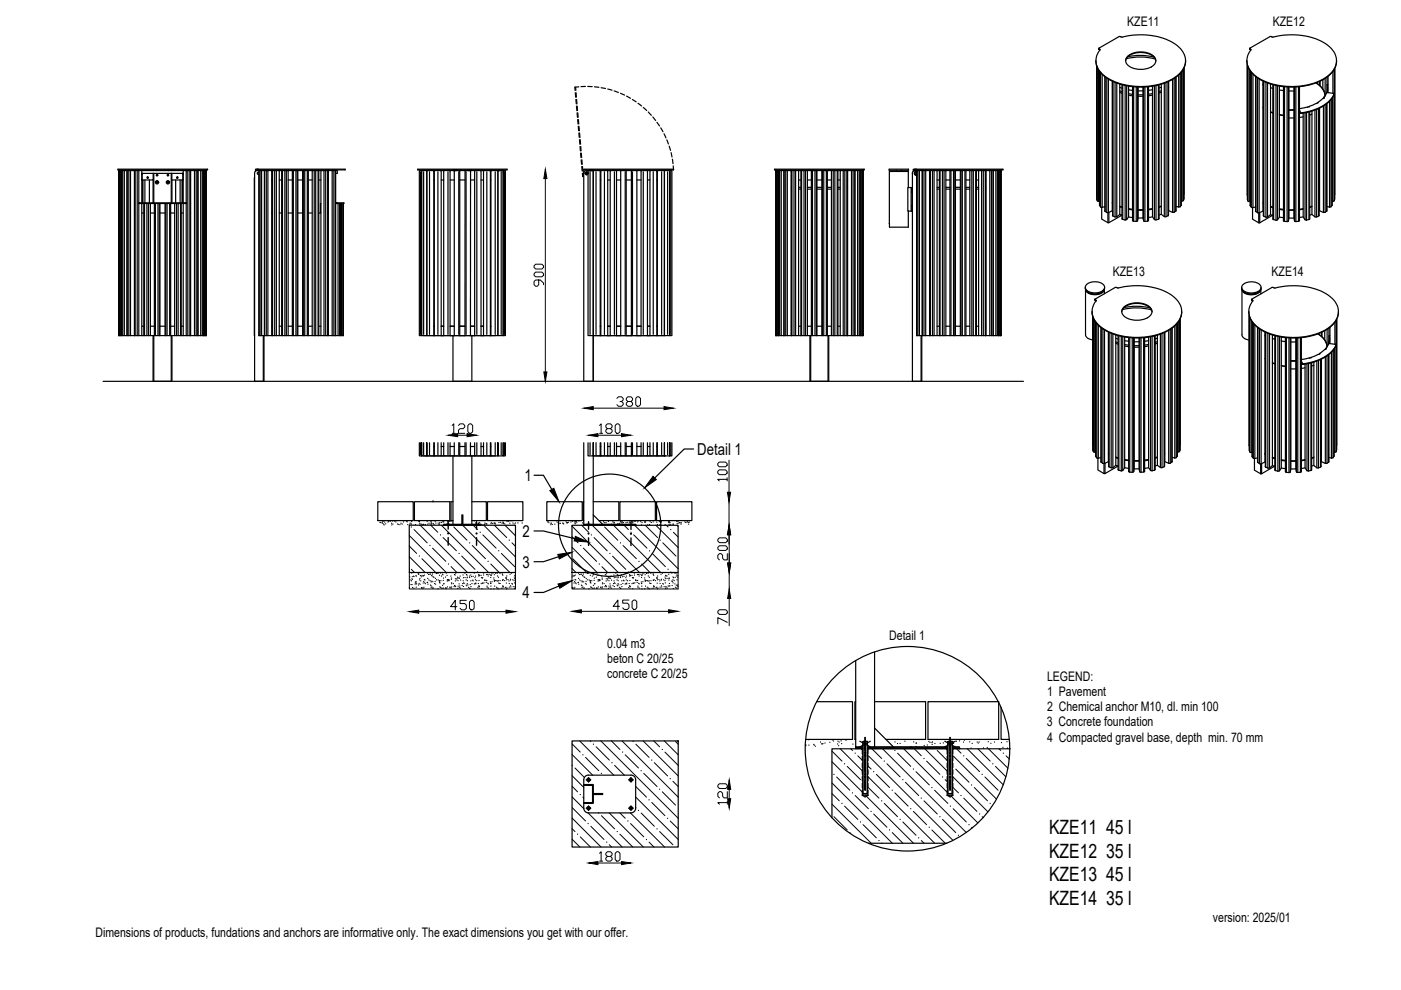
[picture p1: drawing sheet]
<svg xmlns="http://www.w3.org/2000/svg" width="297mm" height="210mm" viewBox="0 0 297 210" stroke-linecap="round" stroke-linejoin="round" font-family="sans-serif">
<defs><g id="words">
<g font-size="4.2">
<text x="222.4" y="176.9">KZE11 45 l</text>
<text x="222.4" y="181.9">KZE12 35 l</text>
<text x="222.4" y="186.9">KZE13 45 l</text>
<text x="222.4" y="191.9">KZE14 35 l</text>
</g>
<g font-size="3.5">
<text x="147.8" y="96.4">Detail 1</text>
<text x="111.2" y="102">1</text>
<text x="110.8" y="113.8">2</text>
<text x="110.8" y="120.3">3</text>
<text x="110.8" y="126.9">4</text>
</g>
<g font-size="2.8">
<text x="239" y="5.6">KZE11</text>
<text x="269.8" y="5.6">KZE12</text>
<text x="235.9" y="58.5">KZE13</text>
<text x="269.6" y="58.5">KZE14</text>
<text x="128.8" y="137.3">0.04 m3</text>
<text x="188.5" y="135.7">Detail 1</text>
<text x="128.8" y="140.5">beton C 20/25</text>
<text x="128.8" y="143.8">concrete C 20/25</text>
<text x="222" y="144.4">LEGEND:</text>
<text x="222" y="147.6">1 Pavement</text>
<text x="221.9" y="154">3 Concrete foundation</text>
<text x="222" y="150.7">2 Chemical anchor M10, dl. min 100</text>
<text x="222" y="157.2">4 Compacted gravel base, depth min. 70 mm</text>
<text x="257.2" y="195.4">version: 2025/01</text>
<text x="20.2" y="198.6">Dimensions of products, fundations and anchors are informative only. The exact dimensions you get with our offer.</text>
</g>
</g></defs>
<!-- layer: 0 -->
<g fill="none" stroke="#000" stroke-width=".25">
<path d="M122 19.7l.1 .9M122.1 19.2l-.1-.7h-.1v.7M122.1 19.7l.1 .9M122.7 18.4l-.7 .1M124.1 18.3l-.9 .1M124.6 18.3l1 .1M126 18.4l1 .1M127.5 18.6l.9 .2M128.8 18.9l1 .2M130.2 19.3l.9 .3M131.6 19.8l.8 .4M232.4 12.9a4.9 4.9 0 0 0 3.3 4.3 14.5 14.5 0 0 0 13.8-1 4.2 4.2 0 0 0 1.9-3.3"/>
<path d="M232.5 13.9v27.3M232.5 14v28.2l.1 .4 .5 .1M232.6 14.3v28.3M232.9 14.8v27.9M233 10.3v.2M233 10.5l.2 .1M233.1 15.1v28.5M233.2 10.4v.2M233.3 15.4v28.5M233.7 15.8v28.2l.6-.2M234.3 16.3v28.5M234.7 16.5v28.6"/>
<path d="M235 16.8v28.3l.8-.4v-27.5M235.8 17.8h.1M235.8 18.3l.1 .1M235.8 18.7h.1M235.9 17.2l.1 28.6M236 17.3v28.5M236.4 17.5v28.5l-.4-.2M236.8 17.6v28.4M237.4 19.3l.5 .1M237.4 19.6l.5 .2M237.4 17.8v27.7l-.6 .5M237.4 18.5l.5 .2"/>
<path d="M237.5 7.8h.2M237.5 7.8h-.2l-4.3 2.4v.2M237.7 7.8l.2 .1M237.9 18v28.4l.1 .1M237.9 7.9a14.1 14.1 0 0 1 11.9 2 3.7 3.7 0 0 1-.3 6.2 14.1 14.1 0 0 1-15.4-.1 3.7 3.7 0 0 1-.9-5.5l-.2-.1v.1M238 18v28.5M238.6 18.1v28.5l-.6-.1M238.7 12.9a2.69 2.69 0 0 1 2.8-1.8 3.2 3.2 0 0 1 3.5 1.7l.1 .1M238.8 12.5a12 12 0 0 1 6.1 0M238.9 18.2v28.4l.4-.6v-27.7M239 12a4.5 4.5 0 0 1 5.9 .2 1.57 1.57 0 0 1-1.3 2.2 4.4 4.4 0 0 1-4.8-.9l-.1-.7zM239.1 12a12.1 12.1 0 0 1 5.6 .1"/>
<path d="M239.3 19.9l.8 .1M239.3 19l.8 .2M240.1 18.4v28.4M240.4 18.4v28.5M240.9 18.4v28.5M241.2 18.5v28.3M241.3 18.5v27.7l-.1 .6M241.3 19.3h1M242.3 18.5v27.7l.2 .6M242.5 18.5v28.3M242.7 18.5v28.4M243.3 18.4v28.5"/>
<path d="M243.5 18.4v28.4l-.8 .1-.2-.1M244.4 18.3v27.7l.4 .5M244.4 19.8l-.9 .2M244.4 19l-.9 .2M244.8 18.2v28.3M245.6 18v28.5l-.5 .1v-28.5M245.8 18l-.1 28.4-.1 .1M246.2 19.2l-.5 .2M246.2 19.6l-.4 .1M246.2 17.9v27.5l.7 .5M246.2 18.5l-.4 .2M246.9 17.6v28.3"/>
<path d="M247.2 17.5v28.4l.4-.1M247.6 17.3v28.5M247.8 18.3h-.1M247.8 18.6h-.1M247.8 17.7h-.1M248.6 16.8v28.2l-.8-.3-.1-27.4-.1 28.4M248.9 16.6v28.4M249.3 16.4v28.4M249.3 16.4v28.3M249.9 15.9v28l-.6-.1M250.2 15.6v28.2l.2-.3M250.5 15.3l-.1 28.2"/>
<path d="M250.6 15.1v27.5M250.9 14.6v27.9M251 14.5v27.7M251 14.4v26.7M264.4 12.9a5 5 0 0 0 3.3 4.3 14.5 14.5 0 0 0 13.8-1 4.2 4.2 0 0 0 1.9-3.3M264.4 13.7l.1 27.6M264.5 13.8v28.5l.1 .4h.5M264.6 14.1v28.5M264.9 14.7v28M265 10.3v.2M265 10.4v-.2l4.3-2.4a2.35 2.35 0 0 0 1.8-.2 13 13 0 0 1 11.2 2.7 3.7 3.7 0 0 1-.8 5.8 14.5 14.5 0 0 1-14.1 .8 4.5 4.5 0 0 1-2.9-5l.7-1.3-.2-.2v.1M265.1 15.1v28.5"/>
<path d="M265.2 10.4v.2l-.2-.1M265.3 15.4v28.5M265.6 15.7v28.3l.6-.1M266.2 16.2v28.6M266.2 16.2l.1 .1M266.3 16.3l.1 .1M266.3 16.3v28.6l.3 .2M266.5 16.4l.1 .1M266.6 16.5h.1M266.6 16.5v28.6M267 16.8v28.3l.8-.3v-27.6M267.9 17.9h.1"/>
<path d="M267.8 17.8h.1M267.9 17.2v28.6M268 17.3v28.6M268.4 17.5v28.6l-.4-.2M268.7 17.6v28.4M269.4 17.8v27.7l-.7 .5M269.4 18.6l.5 .1M269.9 18l-.1 28.4 .2 .2M270 18v28.6M270.5 18.1v28.6M270.9 18.2v28.4M271.3 18.3v27.7l-.4 .6"/>
<path d="M271.3 19.1l.8 .1M272.1 18.4v28.4M272.3 18.4v28.5M272.9 18.4v28.6M273.2 18.5v28.4M273.3 18.5v27.8l-.1 .6M273.3 19.3h1M274.3 18.5v27.7l.2 .7M274.5 18.5v28.4M274.8 18.5v28.5M275.3 18.4v28.5M275.5 18.4v28.4l-.7 .2-.3-.1"/>
<path d="M279 17.6a3.6 3.6 0 0 1 1.9 2.8M279 17.6a3.5 3.5 0 0 1 2 2.7M279.1 17.5v.1M279.8 17.3v.8M279.8 17.2v1M280.5 16.9v2M281 16.6v3.6M281.3 19.6l-.6 1M281.3 19.6l1.6 .2a7 7 0 0 1-5.1 3.7l-1.9 .4v.2M281.4 16.4v3.2M281.4 17.9l.1 .9-.1 .8M281.4 18v1.6"/>
<path d="M281.4 19.3v.1M281.6 17.9l-.2 .1M281.6 16.2v3.5M282.6 15.1v4.7M282.9 19.9h.1M282.9 20a7.8 7.8 0 0 1-5.9 3.8l-1.1 .3M282.9 20h.1M282.9 14.7v27.8M283 14.6v27.6M283 14.5v26.7M25 35.9h19v.1h-19zM25.2 36.2h.1"/>
<path d="M25.2 36.2v35M25.3 36.2v35M25.6 36.2v35M25.8 36.2v35M26 36.2v35M26.4 36.2v35M26.9 36.2v35M27 36.2v35M27.3 36.2v35M27.7 36.2h.8v35h-.8M27.7 36.2h-2.5v35h2.5M27.7 36.2v35"/>
<path d="M28.5 38.2h.1M28.6 36.2v35M29.1 36.2v35M29.4 36.2v35M30.1 36.2v6.8M30.1 37v1.1M30.1 38.1h.1M30.3 38.2v4.8M30.3 36.8l-.2 .2M30.7 38.2v4.8M31.4 37.7l-.2-.2 .1 .3M31.7 38.2v4.8"/>
<path d="M32.5 36v.2M32.5 38.2v4.8M32.5 36.8v1.4h-2.4v-.1M32.6 36.8v6.2M33.2 36v.2M33.3 38.5v.3M35.6 38.5v.3M35.7 36v.2M35.8 36v.2M36.3 36.8v6.2M36.4 36v.2M36.4 36.8v1.4h2.4v-.1"/>
<path d="M36.5 36v.2M36.5 38.2v4.8M37.2 38.2v4.8M37.5 37.7l.1-.2v.3M38.2 38.2v4.8M38.6 36.8l.2 .2M38.6 38.2v4.8M38.7 36.7l.1 .1M38.7 36.8h-8.7M38.8 38.1h.1M38.8 36.2v6.8M38.8 37v1.1"/>
<path d="M39.5 36.2v35M39.8 36.2v35M40.3 36.2v35M40.4 38.2h.1M41.2 36.2h-.8v35h.8M41.2 36.2h2.5v35h-2.5M41.2 36.2v35M41.6 36.2v35M41.9 36.2v35M42 36.2v35M42.6 36.2v35M42.9 36.2v35"/>
<path d="M43.1 36.2v35M43.3 36.2v35M43.6 36.2v35M43.7 36.2h.1M43.7 36.2v35M54 36.8v44h1.8M54 37.7v33.5M54.2 36v.3M54.4 35.9v.3M54.6 36.1a.6 .6 0 0 0-.6 .6M54.6 36.2h2.2M54.6 35.9h-.4v.1h.4"/>
<path d="M54.6 35.9h18.6v.1h-18.6M54.6 35.9v.1M54.8 35.9v.1M54.9 36.6h-.3l-.1 .2 .4 .1M54.9 36.2v35h1.9M55.1 36.2v35M55.2 36v.2M55.3 36v.2M55.5 36.2v35M55.9 36v.2M56 36v.2M56.1 36.2v35"/>
<path d="M56.5 36.2v35M56.8 36.2h.8v35h-.8M56.8 36.2v35M57.6 36.2h1M57.6 38.2h.1M57.7 36.2v35M57.8 36.2v35M58.2 36.2v35M58.6 36.2h.6v35h-.6M58.6 36.2v35M59.2 36.2h1.5M59.2 38.2h.5"/>
<path d="M59.7 36.2v35M59.9 36.2v35M60.4 36.2v35M60.7 36.2h.4v35h-.4M60.7 36.2v35M61.1 36.2h1.9M61.1 38.2h.9M62 36.2v35M62.2 36.2v35M62.7 36.2v35M63 36.2h.1v35h-.1M63 36.2v35"/>
<path d="M63.1 36.2h1.1M63.1 38.2h1.1M64.3 36.2h-.1v35h.1M64.3 36.2h1.9M64.3 36.2v35M64.6 36.2v35M65.2 36.2v35M65.4 38.2h.8M65.4 36.2v35M66.6 36.2h-.4v35h.4M66.6 36.2h1.4M66.6 36.2v35"/>
<path d="M66.9 36.2v35M67.4 36.2v35M67.6 38.2h.4M67.6 36.2v35M68.7 36.2h-.7v35h.7M68.7 36.2h.9M68.7 36.2v35M69.1 36.2v35M69.5 36.2v35M69.6 38.2h.1M69.6 36.2h.1M69.6 36.2v35"/>
<path d="M70.4 36.2h-.8v35h.8M70.4 36.2h1.1v.6h-.3M70.4 36.2v35M70.8 36.2v35M71.1 36.2v35M71.2 36.2v35M88.6 35.9h18.9v.1h-18.9zM88.6 35.9v.1M88.9 36.2h.5v35h-.5zM89.1 36.4v34.5M89.4 36.2h1.1v35h-1.1zM89.8 36.4v34.5"/>
<path d="M90.5 36.2h1.5v35h-1.5zM91.1 36.4v34.5M92 36.2h.1M92 38.2h.1M92.1 36.2h1.4v35h-1.4zM92.8 36.4v34.5M93.5 36.2h.6M93.5 38.2h.6M94.1 36.2h1.3v35h-1.3zM95 36.4v34.5M95.4 36.2h.9M95.4 38.2h.9"/>
<path d="M96.2 36l-.1 .2 .8-.1M96.3 36.2h1.2v35h-1.2zM96.8 36l.1 .1M97.3 36.4v34.5M97.5 36.2h1.1M97.5 38.2h1.1M98.6 36.2h1.2l-.1 35h-1.1zM98.8 36.4v34.5M99.2 36v.2h.7v-.2M99.7 36.2h.9M99.7 38.2h.9M100.6 36.2h1.4v35h-1.4z"/>
<path d="M101.1 36.4v34.5M102 36.2h.5M102 38.2h.5M102.5 36.2h1.5v35h-1.5zM103.2 36.4v34.5M104 36.2h.1M104 38.2h.1M104.1 36.2h1.5v35h-1.5zM105 36.4v34.5M105.6 36.2h1.1v35h-1.1zM105.6 36.2h1.4M106.3 36.4v34.5"/>
<path d="M106.7 36.2h.5v35h-.5zM106.9 36.4v34.5M122.1 21.1l.1 .9M122.2 22.5l.1 1M122.2 21.1l.1 .9M122.4 23.9v1M122.4 22.5l.1 .9M122.5 25.4l.1 .9M122.5 23.9l.1 1M122.6 26.8l.1 .9M122.6 25.4l.1 .9M122.7 28.2l.1 1"/>
<path d="M122.8 26.8v.9M122.9 29.6v1M122.9 28.2l.1 .9M123 31v1M123 29.6l.1 1M123.1 32.5l.1 .9M123.1 31l.1 1M123.2 33.9l.1 .9M123.2 32.5l.1 .9M123.3 35.3l.1 1M123.4 33.9l.1 .9M123.5 36.7v.7h.2l-.1-.7"/>
<path d="M123.5 35.3l.1 1M123.8 36h19M124 36.8h.7M124.2 36.5h.3l.2 .3-.2 .2h-.3l-.1-.2zM124.4 36.1a.6 .6 0 0 0-.6 .6M124.4 36.4v.7M124.4 36.2h1.4M124.7 36.2h1.1v35h-1.1zM125 36v.2M125.1 36l-.1 .2h.8l-.1-.2M125.1 36.4v34.5M125.8 36.2h1.5v35h-1.5z"/>
<path d="M126.4 36.4v34.5M127.3 36.2h.1M127.3 38.2h.1M127.4 36.2h1.4v35h-1.4zM128.2 36.4v34.5M128.8 36.2h.6M128.8 38.2h.6M129.4 36.2h1.3v35h-1.3zM130.3 36.4v34.5M130.7 36.2h.9M130.7 38.2h.9M131.6 36.2h1.2v35h-1.2z"/>
<path d="M132.6 36.4v34.5M132.8 36.2h1.1M132.8 38.2h1.1M132.8 20.4l.9 .4M133.9 36.2h1.1v35h-1.1zM134.1 21.1l.8 .5M134.1 36.4v34.5M135 36.2h.9M135 38.2h.9M135.3 21.9l.7 .6M135.9 36.2h1.4v35h-1.4zM136.4 22.8l.7 .6"/>
<path d="M136.4 36.4v34.5M137.3 36.2h.5M137.3 38.2h.5M137.4 23.7l.7 .7M137.8 36.2h1.5v35h-1.5zM138.4 24.8l.6 .7M138.5 36.4v34.5M139.3 36.2h.1M139.3 38.2h.1M139.3 25.9l.5 .8M139.4 36.2h1.5v35h-1.5zM140.1 27.1l.5 .8"/>
<path d="M140.3 36.4v34.5M140.8 28.4l.4 .8M140.9 36.2h1.1v35h-1.1zM141.4 29.6l.3 .9M141.5 36.4v34.5M141.9 31l.3 .9M142 36.2h.5v35h-.5zM142.2 36.4v34.5M142.3 32.4l.2 .9M142.6 33.8l.1 .9M142.7 35.2l.1 .8M142.8 36v-.1h-19v44.9"/>
<path d="M164.2 35.9h19v.1h-19zM164.5 36.2h.1M164.5 36.2v35M164.6 36.2v35M164.9 36.2v35M165.1 36.2v35M165.3 36.2v35M165.6 36.2v35M166.2 36.2v35M166.3 36.2v35M166.6 36.2v35M166.9 36.2h.9v35h-.9"/>
<path d="M166.9 36.2h-2.4l.1 35M166.9 36.2v35M167.8 36.2h.9M167.8 38.2h.1M167.8 39.7h.1M167.8 36.2v35M167.9 36.2v35M168.3 36.2v35M168.7 36.2h.6v35h-.6M168.7 36.2v35M169.3 36.2h1.5M169.3 38.2h.5"/>
<path d="M169.3 39.7h.5M169.8 36.2v35M170 36.2v35M170.5 36.2v35M170.8 36.2h.4v35h-.4M170.8 36.2v35M171.2 36.2h1.9M171.2 38.2h.8M171.2 39.7h.8M171.7 36v.1M171.7 36v.2M171.8 36v.2"/>
<path d="M172 36.2v35M172.3 36.2v35M172.4 36v.2M172.5 36v.2M172.8 36.2v35M173.1 36.2h.1v35h-.1M173.1 36.2v35M173.2 36.2h1.1M173.2 38.2h1.1M173.2 39.7h1.1M174.4 36.2h-.1v35h.1M174.4 36.2h1.9"/>
<path d="M174.4 36.2v35M174.7 36.2v35M175 36v.2M175.2 36.2v35M175.4 38.2h.9M175.4 39.7h.9M175.4 36.2v35M175.7 36v.2M175.8 36l-.1 .1M176.7 36.2h-.4v35h.4M176.7 36.2h1.4M176.7 36.2v35"/>
<path d="M177 36.2v35M177.5 36.2v35M177.7 38.2h.4M177.7 39.7h.4M177.7 36.2v35M178.8 36.2h-.7v35h.7M178.8 36.2h.9M178.8 36.2v35M179.1 36.2v35M179.6 36.2v35M179.6 38.2h.1M179.6 39.7h.1"/>
<path d="M180.5 36.2h-.8v35h.8M180.5 36.2h2.5M180.5 36.2v35M180.9 36.2v35M181.2 36.2v35M181.3 36.2v35M181.8 36.2v35M182.2 36.2v35M182.4 36.2v35M182.6 36.2v35M182.9 36.2v35M183 36.2h.1"/>
<path d="M183 36.2v35M188.5 35.9h4.1v.2h-4.1zM188.6 36.4v11M188.6 36.5l4-.1v3.4M190 36.1v.3M191.1 36.1v.3M192.5 39.8h.9v5h-.9zM193.2 39.8v5M193.4 36.8v44h1.9M193.6 36v.3M193.9 35.9v.3M193.9 36.7l.2 .3"/>
<path d="M193.9 36.7l.2 .3 .3 .1M194.1 35.9h-.5v.1h.5M194.1 35.9h18.5v.1h-18.5M194.1 35.9v.1M194.1 37l.3 .1M194.1 36.5l-.2 .2M194.1 36.5a.31 .31 0 0 0-.2 .3 .31 .31 0 0 0 .2 .2M194.3 35.9v.1M194.4 36.4a.38 .38 0 0 0-.5 .3 .38 .38 0 0 0 .5 .4l-.3-.1M194.4 36.5a.31 .31 0 0 0-.5 .2 .31 .31 0 0 0 .5 .3M194.4 36.5h-.3M194.4 36.2v35h1.9"/>
<path d="M194.4 36.4l-.3 .1M194.4 36.4l-.3 .1-.2 .2M194.7 36l-.1 35.2M194.7 36v.2M194.9 36.2v35M195.4 36v.2M195.5 36.2v35M195.6 36.2v35M195.9 36.2v35M196.3 36.2l-2.3-.1a.6 .6 0 0 0-.6 .6M196.3 36.2h.8v35h-.8M196.3 36.2v35"/>
<path d="M197.1 36.2h.9M197.1 38.2h.1M197.1 39.7h.1M197.2 36.2v35M197.3 36.2v35M197.7 36.2v35M198 36.2h.7v35h-.7M198 36.2v35M198.7 36.2h1.5M198.7 38.2h.5M198.7 39.7h.5M199.2 36.2v35"/>
<path d="M199.3 36.2v35M199.8 36.2v35M200.2 36.2h.3v35h-.3M200.2 36.2v35M200.5 36.2h1.9M200.5 38.2h.9M200.5 39.7h.9M201.4 36.2v35M201.6 36.2v35M202.2 36.2v35M202.4 36.2h.2v35h-.2M202.4 36.2v35"/>
<path d="M202.6 36.2h1M202.6 38.2h1M202.6 39.7h1M203.8 36.2h-.2v35h.2M203.8 36.2h1.8M203.8 36.2v35M204 36.2v35M204.6 36.2v35M204.8 38.2h.8M204.8 36.2v35M204.8 39.7h.8M206 36.2h-.4v35h.4"/>
<path d="M206 36.2h1.5M206 36.2v35M206.4 36.2v35M206.9 36.2v35M207 38.2h.5M207 36.2v35M207 39.7h.5M208.1 36.2h-.6v35h.6M208.1 36.2h.9M208.1 36.2v35M208.5 36.2v35M208.9 36.2v35"/>
<path d="M209 38.2h.1M209 36.2v35M209 39.7h.1M209.9 36.2h-.9v35h.9M209.9 36.2h2.3M209.9 36.2v35M210.2 36.2v35M210.6 36.2v35M211.1 36.2v35M211.5 36.2v35M211.7 36.2v35M211.9 36.2v35"/>
<path d="M212.2 36.2v35M212.2 36.2h.1M239.3 20.2l.8 .1M241.3 20.1h1M241.3 20.4h1M244.4 20.2l-.9 .1M267.9 22.8v.1M269.4 23.8l.5 .2zM271.2 24.3l.9 .2M271.2 24.3l.9 .1M273.3 23.4h1M273.3 25h1"/>
<path d="M274.3 23.3h-1M275.5 23.3l.2 .7-.2-.6M275.7 23.9h.1M275.7 24l.1 .1M276.3 24v22l.4 .6M276.3 24.8l-.8 .1M276.7 23.9v22.7M277 23.8v22.9M277.2 22.7l-1.7 .3M277.5 23.7v22.8M277.6 22.6l-.4 .1M277.7 23.7v22.7"/>
<path d="M278.2 24.2l-.5 .2M278.2 23.6v21.9l.6 .5M278.8 23.3v22.7M279.1 21.9l-1.6 .7M279.1 21.9l.1 .1M279.2 23.2v22.8l.4-.2M279.4 21.8l-.3 .1M279.6 23v22.8M279.7 23l-.1 22.8M279.8 23.4l-.1 .1M280.5 20.9l-1.1 .8M280.6 22.5v22.6l-.8-.4v-21.8"/>
<path d="M280.7 20.8h.1M280.7 20.8h-.1M280.8 20.7l-.1 .1M280.8 20.7l-.3 .2M281.3 22v22.8l-.3 .2v-22.8M281.3 22v22.8M281.9 21.5v22.4M282.2 21.1v22.7M282.4 20.8v22.8M282.6 20.5v22.2M28.5 45.2h.1M28.5 43.2h.1"/>
<path d="M29.4 43h10.1M29.4 43.2h10.1M29.5 43v.2M30.1 45.2h.4M30.1 43.2v28M30.5 43.2v28M30.6 43.2v28M31.1 43.2v28M31.5 43.2v28M31.9 43.2v28h-.4M31.9 45.2h.8M32.7 43.2v28"/>
<path d="M32.9 43.2v28M33.5 43.2v28M33.8 43.2v28M33.9 43.2v28h-.1M33.9 45.2h1.1M35 43.2v28h.1M35.1 43.2v28M35.4 43.2v28M36 43.2v28M36.2 45.2h.8M36.2 43.2v28M37 43.2v28h.4"/>
<path d="M37.4 43.2v28M37.8 43.2v28M38.3 43.2v28M38.4 45.2h.4M38.4 43.2v28M38.8 43.2v28M39.4 43v.2M40.4 45.2h.1M40.4 43.2h.1M57.6 45.2h.1M59.2 45.2h.5M61.1 45.2h.9"/>
<path d="M63.1 45.2h1.1M65.4 45.2h.8M67.6 45.2h.4M68 43.2v2M69.6 43.2h.1M69.6 45.2h.1M71.2 43h1.7v.2h-1.7M71.4 43v.2M71.5 43v.2M71.7 43.2v28M72 43.2v28M72.2 43.2v28"/>
<path d="M72.4 43.2v28M72.7 43.2v28M72.8 43.2v28M167.8 40.1h.1M169.3 40.1h.5M171.2 40.1h.8M173.2 40.1h1.1M175.4 40.1h.9M177.7 40.1h.4M179.6 40.1h.1M188.6 47.4v.1M188.6 47.5h.1"/>
<path d="M192.6 44.8v3.4h-4v-.7M193.4 43.7h.1M193.4 40.2h.1M193.4 40.8h.1M193.4 43.7v.6zM193.4 40.2v.6M193.4 44.3h.1M197.1 40.1h.1M198.7 40.1h.5M200.5 40.1h.9M202.6 40.1h1M204.8 40.1h.8"/>
<path d="M207 40.1h.5M209 40.1h.1M233.1 43.5v.1M233.1 43.6l.2 .3M233.3 43.9h.4M233.6 44v2.5l1.3 .7v-2.1M234.2 44.7l.1 .1M234.3 44.8l.4 .3M234.6 45l.4 .1M234.9 47.2h.2M235.1 45v2.2l2.6-1.5M235.8 44.7h.1"/>
<path d="M235.8 43.1h.1M235.8 42.9h.1M236.8 46h-.4M237.4 43.7l.5 .2M237.4 45.5l.5 .1M237.4 43.9l.5 .1M237.7 45.6v.1M237.8 45.6l-.1 .1M237.8 45.6h.1M238.9 46.6h-.4M239.3 46l.8 .1M239.3 44.4l.8 .1"/>
<path d="M239.3 44.2l.8 .2M240.1 46.8h.1M240.1 46.8l.3 .1M241.2 46.8l-.2 .1h-.6M242.3 44.5h-1M242.3 46.2h-1M242.3 44.6h-1M244.3 46l-.8 .1M244.3 44.3l-.8 .2M244.3 44.2l-.8 .2M244.8 46.5l.3 .1M246.2 45.4l-.5 .2"/>
<path d="M246.2 43.8l-.5 .2M246.2 43.7l-.4 .2M246.8 45.9h.4M247.8 44.7h-.1M247.8 43h-.1M247.8 42.9h-.1M248.9 45h-.3M249.3 44.8l-.4 .2M250.2 43.8l-.3 .1M250.5 43.5h-.1M251 41.1v.1M251 42.2l-.1 .4h-.4"/>
<path d="M265.1 43.6h.1M265.1 43.6l.2 .3M265.3 43.9l.3 .1M265.6 44v2.5l1.3 .7M266.2 44.8h.1M266.6 45.1h.4M266.9 47.2h.2M266.9 45.2v2M267.1 45.1v2.1M267.8 44.7l.1 .1M267.8 43.1l.1 .1M267.8 42.9l.1 .1"/>
<path d="M268.7 46h-.3M269.4 45.5l.5 .2M269.4 43.9l.5 .1M269.4 43.7l.5 .2M269.7 45.7l-2.6 1.5M269.7 45.6v.1M269.7 45.7h.1M270 46.6l.5 .1M270.8 46.6l-.3 .1M271.2 46l.9 .2M271.2 44.4l.9 .1M271.2 44.3l.9 .1"/>
<path d="M272.1 46.8h.1M272.1 46.8l.2 .1M273.2 46.9l-.2 .1-.7-.1M274.3 44.5h-1M274.3 46.2h-1M274.3 44.6h-1M276.3 46l-.8 .1M276.3 44.4l-.8 .1M276.3 44.2l-.8 .2M276.7 46.6l.3 .1M277.5 46.5l-.5 .2M277.7 46.4l-.2 .1"/>
<path d="M278.2 45.5l-.5 .1M278.2 43.8l-.5 .2M278.2 43.7l-.5 .2M278.8 46h.3M279.8 44.7h-.1M279.8 43l-.1 .1M279.8 42.9h-.1M280.9 45h-.3M281.3 43.8l.6 .1M282.2 43.8l-.3 .1M282.4 43.5l-.2 .3M282.4 42.6l.2 .1"/>
<path d="M282.9 42.5l-.3 .2M283 42.2l-.1 .3M283 41.2h.1M25.2 71.2h.1M28.5 69.2h.1M30.1 69.2h.4M30.6 71.2h.9M30.6 71.2h-2.1v-35h11.9v35h-2.1M31.9 71.2h.8M31.9 69.2h.8M32.5 71.2v9.6M32.6 71.2v9.6"/>
<path d="M32.7 71.2h1.1M33.9 71.2h1.1M33.9 69.2h1.1M35.1 71.2h1.1M36.2 71.2h.8M36.2 69.2h.8M36.3 71.2v9.6h.2v-9.6M37.4 71.2h.9M38.4 69.2h.4M40.4 69.2h.1M43.7 71.2h.1M55.8 71.2v9.6"/>
<path d="M56 71.2v9.6h-.2M57.6 71.2h1M57.6 69.2h.1M59.2 71.2h1.5M59.2 69.2h.5M61.1 71.2h1.9M61.1 69.2h.9M63.1 71.2h1.1M63.1 69.2h1.1M64.3 71.2h1.9M65.4 69.2h.8M66.6 71.2h1.4"/>
<path d="M67.6 69.2h.4M68.7 71.2h.9M69.6 69.2h.1M69.6 71.2h.1M70.4 71.2h.8M71.2 71.2h1M72.2 71.2h.6M72.8 71.2h.1M89.7 71.2h15.4M92 69.2h.1M93.5 69.2h.6M95.4 69.2h.9"/>
<path d="M96 71.2v9.6M97.5 69.2h1.1M99.7 69.2h.9M100 71.2v9.6M102 69.2h.5M104 69.2h.1M127.3 69.2h.1M128.8 69.2h.6M130.7 69.2h.9M132.8 69.2h1.1M135 69.2h.9M137.3 69.2h.5"/>
<path d="M139.3 69.2h.1M141.1 71.2h-15.3v9.6M164.5 71.2h.1M164.6 71.2h.5M165.1 71.2h.2M165.3 71.2h.9M166.2 71.2h.7M167.8 71.2h.1M167.8 69.2h.1M167.9 71.2h.8M169.3 71.2h.7M169.3 69.2h.5"/>
<path d="M170 71.2h.8M171.2 71.2h1.1M171.2 69.2h.8M171.7 71.2v9.6h3.9M171.9 71.2v9.6M172.3 71.2h.8M173.2 71.2h1.1M173.2 69.2h1.1M174.4 71.2h.8M175.2 71.2h1.1M175.4 69.2h.9M175.6 71.2v9.6"/>
<path d="M175.7 71.2v9.6h-.1M176.7 71.2h1.4M177.7 69.2h.4M178.8 71.2h.9M179.6 69.2h.1M180.5 71.2h2.5M183 71.2h.1M195.3 71.2v9.6M195.4 71.2v9.6h-.1M197.1 71.2h.9M197.1 69.2h.1M198.7 71.2h1.5"/>
<path d="M198.7 69.2h.5M200.5 71.2h1.9M200.5 69.2h.9M202.6 71.2h1M202.6 69.2h1M203.8 71.2h1.8M204.8 69.2h.8M206 71.2h1.5M207 69.2h.5M208.1 71.2h.9M209 69.2h.1M209.9 71.2h2.3"/>
<path d="M212.2 71.2h.1M230.1 60.9a1.67 1.67 0 0 0 2.1 1.4l.9-.1a1.29 1.29 0 0 0 1.1-1.3M230.3 60.4a2.74 2.74 0 0 1 3.9 .3 1.46 1.46 0 0 1-1.8 1.4 1.81 1.81 0 0 1-2.3-1.3zM230.4 61.7a2.58 2.58 0 0 0 3.5 0M230.7 61.9v.2M230.8 62v.1M230.8 62v.2M231.5 66.1a4.9 4.9 0 0 0 3.4 4.3 14.5 14.5 0 0 0 13.8-1 4 4 0 0 0 1.8-3.3M231.6 62.3v.1M231.7 67.1v27.3M231.7 67.2v28.2l.2 .4 .4 .1M231.8 67.5v28.3"/>
<path d="M232.1 68v27.9M232.1 63.5l.1 .2M232.2 63.4v.2M232.2 63.7v-.1l.2 .2M232.2 63.7l.2 .1M232.3 68.3v28.5M232.4 63.6v.2M232.5 68.6v28.5l-.2-.3M232.7 62.3v.1M232.9 69v28.1M233.4 69.5l.1 28.5M233.5 69.5v28.5"/>
<path d="M233.8 69.7v28.5l-.3-.2M234.2 62.3v-.9a2.4 2.4 0 0 1-3.4 .8l-.5-.4-.1-.4v9.6l.1 .4a1.85 1.85 0 0 0 1.4 .7M234.2 70v28.3M235 71.9h.1M235 70.4v27.5l-.8 .4M235 70.9l.1 .1M235 71.5l.1 .1M235.1 70.4v28.5M235.1 70.5v28.5l.5 .2M235.6 70.7v28.5M236 70.8v28.4l.6-.5v-27.7M236.6 72.5l.4 .2"/>
<path d="M236.6 72.8l.5 .2M236.6 71.7l.5 .2M236.9 61a15.2 15.2 0 0 1 11.6 1.7 3.7 3.7 0 0 1 .9 6 12.9 12.9 0 0 1-10.9 2.6 8.7 8.7 0 0 1-6.6-3.8 3.4 3.4 0 0 1 .5-3.7M236.9 61l-.5-.1-4.2 2.5M237.1 71.2v28.4M237.2 71.2v28.5M237.7 71.3v28.5l-.5-.1M237.8 66.1a2.93 2.93 0 0 1 3.4-1.8 2.85 2.85 0 0 1 3 1.8M238 65.6a12 12 0 0 1 6.1 .1M238 71.4v28.4M238.3 65.2a12.1 12.1 0 0 1 5.6 .1M238.3 65.1a4.4 4.4 0 0 1 5.8 .3 1.57 1.57 0 0 1-1.4 2.2 4.3 4.3 0 0 1-4.8-1.1v-.7z"/>
<path d="M238.4 72.2l.9 .2M238.4 73l.9 .2M238.4 73.4l.9 .1M238.4 71.5v27.7l-.4 .6M239.3 71.6v28.4M239.5 71.6v28.5M240.1 71.6v28.5M240.4 71.6v28.4M240.5 71.6v27.8l-.1 .6M241.5 72.5h-1M241.5 73.3h-1M241.5 73.6h-1"/>
<path d="M241.5 71.7v27.7l.1 .6M241.6 71.6v28.4M241.9 71.6v28.5M242.5 71.6v28.5M242.7 71.6v28.4l-.8 .1-.3-.1M243.5 73l-.8 .2M243.5 73.3l-.8 .2M243.5 72.2l-.8 .2M243.9 71.4v28.3l-.4-.5v-27.7M244.3 71.3v28.5M244.8 71.2v28.5M244.9 71.2v28.3l-.1 .2"/>
<path d="M245.4 71.7l-.5 .2M245.4 72.4l-.5 .2M245.4 72.8l-.5 .2M246 70.8v28.3l-.6-.4v-27.7M246.4 70.7v28.5l.4-.2M246.8 70.5v28.5M246.9 70.5v28.3M246.9 71.8h.1M246.9 70.5v27.4l.9 .3M246.9 71.5h.1M246.9 70.9h.1M247.8 70v28.2"/>
<path d="M248.1 69.8v28.4M248.5 69.6v28.4l-.4 .2M249.1 69.1v28M249.4 68.8v28.2M249.6 68.5v28.2M249.8 68.3v27.5M250.1 67.8v27.9M250.2 67.6v27.8M263.3 60.9a1.69 1.69 0 0 0 2 1.4 1.7 1.7 0 0 0 2.1-1.4M263.5 60.4a2.73 2.73 0 0 1 3.8 .3 1.38 1.38 0 0 1-1.6 1.4 1.98 1.98 0 0 1-2.4-1.2zM263.5 61.7a2.55 2.55 0 0 0 3.6 0M263.9 71.8l.9 .3"/>
<path d="M263.9 62v.1M264 62v.2M264.8 62.3v.1M264.8 66.1a5 5 0 0 0 3.3 4.3 14.5 14.5 0 0 0 13.8-1 4.1 4.1 0 0 0 1.9-3.3M264.8 66.9l.1 28.6 .1 .4h.5M265 67.3v28.5M265.3 67.9v28M265.4 63.5v.2M265.4 63.4v.2M265.5 68.3v28.6M265.6 63.7v.1M265.7 68.6v28.5l-.2-.2"/>
<path d="M265.9 62.3v.1M266.1 68.9v28.3M266.6 69.4l.1 28.7M266.7 69.5h.1M266.7 69.5l.1 .1M266.7 69.5v28.6M266.9 69.7h.1M267 69.7l.1 .1M267 69.7v28.6M267.3 62.3v-.9a2.28 2.28 0 0 1-3.1 .9l-.6-.4-.3-.5v9.6l.3 .5 .3 .3M267.4 69.9v28.4l.8-.3v-27.6M268.2 76h.1"/>
<path d="M268.2 71h.1M268.3 71.2h-.1M268.3 70.4l.1 28.6M268.4 70.5v28.6M268.8 70.7v28.5M269.2 70.8v28.4M269.8 77l.5 .1M269.8 76.9l.5 .2M269.8 71v27.7l-.6 .5M269.8 71.8l.5 .1M270.1 61a15.1 15.1 0 0 1 11.7 1.7 3.8 3.8 0 0 1-.1 6.8 14.2 14.2 0 0 1-15.2-.3 3.8 3.8 0 0 1-.9-5.5l-.2-.1 .2 .2M270.1 61.1l-.4-.2-4.3 2.5"/>
<path d="M270.3 71.2v28.4l.1 .2M270.4 71.2v28.6M270.9 71.3v28.6l-.5-.1M271.3 71.4v28.4M271.6 72.3l.9 .1M271.7 77.6l.8 .1M271.7 71.5v27.7l-.4 .6M271.7 77.5l.8 .2M272.5 71.6v28.4l.8 .2 .3-.1M272.7 71.6v28.6M273.3 71.6v28.6M273.6 71.7v28.4"/>
<path d="M273.7 71.7v27.8l-.1 .6M274.7 76.5h-1M274.7 76.6h-1M274.7 78.2h-1M274.7 72.5h-1M274.7 71.7v27.8l.2 .6M274.9 71.7v28.4M275.2 71.6v28.6M275.7 71.6v28.5M275.9 71.6v28.4l-.7 .2-.3-.1M275.9 76.5l.2 .6M275.9 76.7l.2 .5"/>
<path d="M276.1 77.1v.1M276.1 77.1h.1M276.1 77.2l.1 .1M276.3 77.1v.2M276.7 78l-.8 .1M277.1 77.1v22.7l-.4-.6v-22M277.4 77.1v22.8M277.9 76.9v22.9l-.5 .1M278 75.9l-2.1 .3M278.1 76.9v22.7l-.2 .2M278.6 77.4l-.5 .2M278.6 76.8v21.9l.6 .5"/>
<path d="M279.2 76.6v22.6M279.4 70.8a3.4 3.4 0 0 1 1.9 2.8M279.5 70.8a3.7 3.7 0 0 1 1.9 2.7M279.5 75.1l.1 .1M279.5 75.1l-1.5 .7M279.5 70.8h.1M279.8 75l-.2 .2M280 76.2v22.8l-.4 .2v-22.8M280.1 76.2l-.1 22.8M280.2 76.6l-.1 .1M280.2 70.5v.8M280.2 70.5v.9"/>
<path d="M280.9 70.1v2M280.9 74.1l-1.1 .9M281 75.7v22.5l-.8-.3v-21.8M281.1 74v.1M281.1 74v-.1l-.2 .2M281.4 75.5v22.7M281.4 69.8v3.6M281.7 72.6h.1M281.7 72.7h.1M281.7 72.6v.1M281.7 72.7v.1M281.7 72.8h.1"/>
<path d="M281.7 72.8v.1M281.7 75.2v22.8M281.7 72.8l1.6 .2a7.5 7.5 0 0 1-5.8 3.9l-1.2 .2M281.7 72.8l-.6 1.1M281.8 69.6v2.9M281.8 71.2l.1 .8-.1 .8M281.8 72.4l-.1 .2M282 71.2h-.2v1.2M282 69.4v3.4M282.3 74.7v22.4M282.6 74.3v22.7M282.8 74v22.7"/>
<path d="M283 68.3v4.7M283 73.8v22.1M283.3 73.1h.1M283.3 73.2a7.8 7.8 0 0 1-5.8 3.9l-1.2 .2M283.3 73.2h.1M283.3 73.1v.1M283.3 67.9v27.9M283.4 67.7l-.1 28.1M283.4 67.7v26.7M21.9 80.8h195.1M88.9 93.9v2.8h.5v-2.8v2.8h1.1v-2.8v2.8h1.5v-2.8M89.1 93.9v2.5"/>
<path d="M89.7 96.7h15.4M89.8 93.9v2.5M91.1 93.9v2.5M92 94.7h.1M92.1 93.9v2.8h1.4v-2.8M92.8 93.9v2.5M93.5 94.7h.6M94.1 93.9v2.8h1.3v-2.8M95 93.9v2.5M95.4 94.7h.9M96 96.7v14.5M96.3 93.9v2.8h1.2v-2.8"/>
<path d="M97.3 93.9v2.5M97.5 94.7h1.1M98.6 93.9v2.8h1.1v-2.8M98.8 93.9v2.5M99.7 94.7h.9M100 96.7v14.5M100.6 93.9v2.8h1.4v-2.8M101.1 93.9v2.5M102 94.7h.5M102.5 93.9v2.8h1.5v-2.8M103.2 93.9v2.5M104 94.7h.1"/>
<path d="M104.1 93.9v2.8h1.5v-2.8v2.8h1.1v-2.8v2.8h.5v-2.8M105 93.9v2.5M106.3 93.9v2.5M106.9 93.9v2.5M123.8 93.9v17.3M124.7 93.9v2.8h1.1v-2.8v2.8h1.5v-2.8M125.1 93.9v2.5M126.4 93.9v2.5M127.3 94.7h.1M127.4 93.9v2.8h1.4v-2.8M128.2 93.9v2.5M128.8 94.7h.6"/>
<path d="M129.4 93.9v2.8h1.3v-2.8M130.3 93.9v2.5M130.7 94.7h.9M131.6 93.9v2.8h1.2v-2.8M132.6 93.9v2.5M132.8 94.7h1.1M133.9 93.9v2.8h1.1v-2.8M134.1 93.9v2.5M135 94.7h.9M135.9 93.9v2.8h1.4v-2.8M136.4 93.9v2.5M137.3 94.7h.5"/>
<path d="M137.8 93.9v2.8h1.5v-2.8M138.5 93.9v2.5M139.3 94.7h.1M139.4 93.9v2.8h1.5v-2.8v2.8h1.1v-2.8v2.8h.5v-2.8M140.3 93.9v2.5M141.1 96.7h-15.3v14.5M141.5 93.9v2.5M142.2 93.9v2.5M147.1 95.2h-2l-6.3 6.1M231.7 94.4h.1M232.5 97.1h.3M232.8 97.2v2.4l1.3 .8"/>
<path d="M233.4 97l-.5 .1M233.8 98.2l.4 .1M234.1 98.3v2.1M234.3 98.2v2.2M235 97.9h.1M235 96.3h.1M235 96.1h.1M235 98.9l.1 .1M235.9 99.1l-.3 .1M236.6 96.9l.4 .2M236.6 98.7l.5 .1M236.6 97l.5 .2"/>
<path d="M236.9 98.8l-2.6 1.6M236.9 98.8v.1M237 99.6l.2 .1M238 99.7l-.3 .1M238.4 97.4l.9 .2M238.4 99.2l.9 .1M238.4 97.5l.9 .2M239.3 100h.1M239.3 100l.2 .1M241.5 97.6h-1M241.5 99.4h-1M241.5 97.8h-1"/>
<path d="M243.5 97.4l-.8 .1M243.5 99.2l-.8 .1M243.5 97.5l-.8 .2M243.9 99.7l.3 .1M244.8 99.7l-.5 .1M245.4 98.6l-.5 .2M245.4 97l-.5 .2M245.4 96.9l-.5 .1M246 99.1h.4M246.9 98.8l-.1 .1M246.9 97.9h.1M246.9 96.2v.1"/>
<path d="M246.9 96v.1M248.1 98.2h-.3M248.5 97.9l-.1 .1M248.5 97l.6 .1M249.4 97l-.3 .1M249.6 96.7l-.2 .3M249.6 96.7h.1M250.2 94.3v.1M250.2 95.4l-.2 .4h-.4M264.8 94.4l.1 .1M265.5 96.8h.1M265.7 97.1l.3 .1"/>
<path d="M266 97.2v2.5l1.3 .7v-2M266.6 97.1l-.5 .1M266.7 98.1l.3 .2M267 98.3h.4M267.5 98.3v2.1l2.6-1.5M268.2 96.1l.1 .1M268.2 96.3h.1M268.2 98h.1M268.4 99.1l.4 .1M269.1 99.2h-.3M269.8 97.1l.5 .2M269.8 98.7l.5 .2"/>
<path d="M269.8 96.9l.5 .2M270.1 98.9h.1M270.2 98.8v.1M271.3 99.8l-.4 .1M271.6 97.5l.9 .1M271.7 97.6l.8 .1M271.7 99.2l.8 .2M274.7 97.7h-1M274.7 97.8h-1M274.7 99.4h-1M276.7 97.5l-.8 .1M276.7 97.6l-.8 .1"/>
<path d="M276.7 99.2l-.8 .1M277.1 99.8h.3M278.6 97l-.5 .2M278.6 98.7l-.5 .1M278.6 96.9l-.5 .2M279.2 99.2h.3M280.2 96.1h-.1M280.2 96.2l-.1 .1M280.2 97.9h-.1M281.3 98.2h-.3M281.7 98l-.3 .2M281.7 97l.6 .1"/>
<path d="M282.6 97l-.3 .1M282.8 96.7l-.2 .3M282.8 95.9h.2M283.3 95.8l-.3 .1M283.4 94.4h.1M80.1 106.4h7.5v4h-7.5zM86.8 111.4h22.5v10h-22.5zM87.9 106.4h7.5v4h-7.5zM91.8 106.4h.1M94 111.2h8v.2h-8zM96 106.4h-.4v4h.4M97.9 109.2h.2v2h-.2z"/>
<path d="M100 106.4h3.1v4h-3.1M103.4 106.4h7.5v4h-7.5zM113.2 112.6h2l6.7 1.6M113.2 100.8h2l1.8 3M115.9 106.4h7.6v4h-7.6zM118.4 118l-3.2 1.1h-2M121.3 111.4h22.5v10h-22.5zM123.8 106.4v4M123.8 111.2h11v.2h-11zM124.4 111.2h.7v.2h-.7zM125.8 106.4h5.4v4h-4.2M125.8 109.2l2 2"/>
<path d="M131.4 106.4h7.5v4h-7.5zM133.4 111.2h.7v.2h-.7zM139.2 106.4h7.5v4h-7.5zM234.1 100.4h.2M240.4 100l-.2 .1h-.7M267.3 100.4h.2M118.5 124.3l-3.3 1.3h-2M185.4 138.2v20.2M121.3 157.1h22.5v22.5h-22.5zM173.2 148.8h7.5v8h-9.9M181.4 148.8h-.1v8h.1M181.4 158.8h-5v14.6"/>
<path d="M181.4 140.1v18.3M182.3 157.2l2.2 1.2M182.7 158.4v.4M182.8 158.8v1.1M182.9 158.4h-1.5v.4h1.5M183 157.2l.9 .1M183.9 158.8h17M183.9 158.4h17M183.9 157.3h-1v10.9M183.9 157.3v10.9M184 158.8v1.1M184.1 158.4v.4"/>
<path d="M184.5 157.2l-2.2 1.2M185.4 148.8h10.8v8h-8.4M185.4 154.4l4 4M196.8 148.8h14.9v8h-14.9zM200.3 157.2l2.3 1.2M200.7 158.4v.4M200.8 158.8v1.1M201 157.2l.9 .1M201.9 158.4h1.5v.4M201.9 158.8h12.2M201.9 157.3h-1v10.9M201.9 157.3v10.9"/>
<path d="M202 158.8v1.1M202.1 158.4v.4M202.6 157.2l-2.3 1.2M212.2 150v6.8h1.8M123.8 166.3l1.9 .1v3.9h-1.9v-.1l1.8-.1v-3.6h-1.8zM124.3 165.3h.2M124.3 171.4h.2M124.6 165.3h.3M124.6 171.4h.3M124.8 164.3a1.01 1.01 0 0 0-1 1v6.1a1.01 1.01 0 0 0 1 1h9a1.01 1.01 0 0 0 1-1.1v-6a1.01 1.01 0 0 0-1-1M124.8 164.4h9M124.8 164.8v.2"/>
<path d="M124.8 165.2v.3M124.8 165.7v.2M124.8 170.9v.1M124.8 171.2v.3M124.8 171.7v.1M125.1 165.3h.2M125.1 171.4h.2M125.8 168.2h2v.3h-2zM133.3 165.3h.2M133.3 171.4h.2M133.7 165.3h.2M133.7 171.4h.2"/>
<path d="M133.8 164.8v.2M133.8 165.2v.3M133.8 165.7v.2M133.8 170.9v.1M133.8 171.2v.3M133.8 171.7v.1M134.1 165.3h.2M134.1 171.4h.2M182.8 168.6h.2M182.8 160.4v.9M182.8 161.8v.9M182.8 163.2v1"/>
<path d="M182.8 164.6v1M182.8 166.1v.9M182.8 167.5v1.1M182.8 168.6l.2 .1M182.9 168.2h1M183 168.6h.2M183 168.8h.2M183.3 168.9h.3M183.3 168.6h.2M183.6 168.6h.2M183.8 168.8h-.2M183.9 168.6h.1"/>
<path d="M184 160.4v.9M184 161.8v.9M184 163.2v1M184 164.6v1M184 166.1v.9M184 167.5v1.1M184 168.6l-.1 .1M184.1 178.8h16.6M200.8 168.6h.1M200.8 160.4v.9M200.8 161.8v.9M200.8 163.2v1"/>
<path d="M200.8 164.6v1M200.8 166.1v.9M200.8 167.5v1.1M200.8 168.6l.2 .1M200.9 168.2h1M201 168.6h.2M201 168.8h.2M201.3 168.9h.3M201.3 168.6h.2M201.6 168.6h.2M201.8 168.8h-.2M201.9 168.6h.1"/>
<path d="M202 160.4v.9M202 161.8v.9M202 163.2v1M202 164.6v1M202 166.1v.9M202 167.5v1.1M202 168.6l-.1 .1"/>
<circle cx="31.3" cy="37.7" r=".14"/>
<circle cx="33.3" cy="38.7" r=".35"/>
<circle cx="33.3" cy="37.2" r=".16"/>
<circle cx="33.3" cy="38.7" r=".16"/>
<circle cx="35.6" cy="38.7" r=".35"/>
<circle cx="35.6" cy="38.7" r=".16"/>
<circle cx="35.6" cy="37.2" r=".16"/>
<circle cx="37.6" cy="37.7" r=".14"/>
<circle cx="124.4" cy="36.7" r=".26"/>
<circle cx="129.3" cy="111.4" r="10.8"/>
<circle cx="192.4" cy="158.8" r="21.7"/>
<circle cx="124.8" cy="171.3" r=".35"/>
<circle cx="124.8" cy="165.3" r=".35"/>
<circle cx="133.8" cy="165.3" r=".35"/>
<circle cx="133.8" cy="171.3" r=".35"/>
</g>
<g fill="none" stroke="#000" stroke-width=".3">
<path d="M95 110.5v1.7M95 114v1.6M101 110.6v1.6M101 114v1.6M124.8 110.6v1.6M124.8 114v1.6M133.8 110.7v1.6M133.8 114.1v1.6M183.4 156.4v3M201.4 156.4v3M183.4 160.5v3.4M183.4 165v2.5"/>
<path d="M201.4 160.5v3.4M201.4 165v2.5"/>
</g>
<g fill="#000" stroke="#000" stroke-width=".21">
<path d="M116.6 104l.8-.5 1.1 2.9zM118.3 117.6l3-.5-2.7 1.4zM122 113.7l2.8 1.2-3.1-.2zM138.5 101l.7 .7-2.5 1.7zM118.3 123.8l3-.7-2.6 1.6z"/>
<circle cx="95" cy="113.1" r=".12"/>
<circle cx="101" cy="113.1" r=".12"/>
<circle cx="124.8" cy="113.1" r=".12"/>
<circle cx="133.8" cy="113.2" r=".12"/>
<circle cx="183.4" cy="159.6" r=".12"/>
<circle cx="201.4" cy="159.6" r=".12"/>
<circle cx="124.5" cy="165.3" r=".11"/>
<circle cx="124.5" cy="171.4" r=".11"/>
<circle cx="124.8" cy="171.1" r=".11"/>
<circle cx="124.8" cy="171.6" r=".11"/>
<circle cx="124.8" cy="165.1" r=".11"/>
<circle cx="124.8" cy="165.6" r=".11"/>
<circle cx="125" cy="171.4" r=".11"/>
<circle cx="125" cy="165.3" r=".11"/>
<circle cx="133.5" cy="165.3" r=".11"/>
<circle cx="133.5" cy="171.4" r=".11"/>
<circle cx="133.8" cy="165.6" r=".11"/>
<circle cx="133.8" cy="165.1" r=".11"/>
<circle cx="133.8" cy="171.6" r=".11"/>
<circle cx="133.8" cy="171.1" r=".11"/>
<circle cx="134" cy="165.3" r=".11"/>
<circle cx="134" cy="171.4" r=".11"/>
<circle cx="183.4" cy="160" r=".12"/>
<circle cx="183.4" cy="164.5" r=".12"/>
<circle cx="183.4" cy="164.1" r=".12"/>
<circle cx="183.4" cy="160.3" r=".12"/>
<circle cx="183.4" cy="160.2" r=".12"/>
<circle cx="183.4" cy="164.7" r=".12"/>
<circle cx="183.4" cy="164.8" r=".12"/>
<circle cx="201.4" cy="164.1" r=".12"/>
<circle cx="201.4" cy="164.8" r=".12"/>
<circle cx="201.4" cy="160.2" r=".12"/>
<circle cx="201.4" cy="164.6" r=".12"/>
<circle cx="201.4" cy="164.7" r=".12"/>
<circle cx="201.4" cy="160.1" r=".12"/>
<circle cx="201.4" cy="160.3" r=".12"/>
</g>
<!-- layer: SRAFY -->
<g fill="none" stroke="#000" stroke-width=".21">
<path d="M86.8 118l3.3 3.4M86.8 113.5l7.8 7.9M86.8 115.8l1.5 1.5M87.8 112.3l2.8 2.8M89.1 111.4l10 10M89.5 118.5l2.8 2.8M91.3 111.4l1.5 1.5M91.7 116.2l2.8 2.8M93.6 111.4l10 10M93.9 114l2.9 2.8M96.2 111.7l2.8 2.8M97.9 117.9l2.8 2.8"/>
<path d="M98.1 111.4l10 10M100.1 115.6l2.8 2.9M100.3 111.4l.9 .9M102.4 113.4l2.8 2.8M102.6 111.4l6.7 6.7M104.1 119.6l1.7 1.8M104.8 111.4l2.6 2.6M106.3 117.3l2.8 2.8M107.1 111.4l2.2 2.2M108.5 115.1l.8 .7M121.3 116l5.3 5.4M121.3 111.5l9.8 9.9"/>
<path d="M121.3 113.8l1.3 1.3M121.4 118.5l2.9 2.8M123.3 111.4l1.5 1.5M123.7 116.2l2.8 2.8M125.6 111.4l10 10M125.9 114l2.8 2.8M128.2 111.7l2.8 2.8M129.9 117.9l2.8 2.8M130.1 111.4l10 10M132.1 115.7l2.8 2.8M132.3 111.4l.9 .9M134.4 113.4l2.8 2.8"/>
<path d="M134.6 111.4l9.2 9.2M136 119.6l1.8 1.8M136.8 111.4l2.6 2.6M138.3 117.3l2.8 2.9M139.1 111.4l4.7 4.7M140.5 115.1l2.8 2.8M141.3 111.4l.4 .3M142.8 112.9l1 .9M143.5 111.4l.3 .2M86.8 121.4v3.5h22.5v-3.5M87.2 120.7l.7 .7M95.6 120.1l1.3 1.3"/>
<path d="M121.3 121.4v3.5h22.5v-3.5M121.3 120.5l.8 .9M127.6 120.2l1.2 1.2M142.2 121.3l.1 .1M121.3 160l4.4 4.4M121.3 157.7l1.7 1.8M122.9 157.1l7.2 7.3M125.1 157.1l.2 .1M126.4 158.3l2.8 2.9M127.4 157.1l16.4 16.4M129.6 157.1l1.8 1.8M131.9 157.1l11.9 11.9"/>
<path d="M134.8 157.8l2.8 2.8M136.4 157.1l7.4 7.4M138.6 157.1l1.3 1.2M140.9 157.1l2.9 2.9M141 159.5l2.8 2.8M143.2 157.2l.6 .6M176.4 159.3l2.1 2.1M178.1 158.8l4.7 4.6M180.4 158.8l.3 .3M181.5 158.4h-.1M181.7 158.4l-.3 .3M182 158.4l-.4 .4"/>
<path d="M182.2 158.4l-.4 .4M182.4 158.4l-.4 .4M182.6 158.4l-.4 .4M182.7 158.7l.1 .3M182.7 158.5l-.2 .3M184.2 158.4h-.1M184.4 158.4l-.3 .3M184.7 158.4l-.4 .4M184.9 158.8l2 2M184.9 158.4l-.4 .4M185.1 158.4l-.4 .4M185.3 158.4l-.4 .4"/>
<path d="M185.6 158.4l-.4 .4M185.8 158.4l-.4 .4M186 158.4l-.4 .4M186.2 158.4l-.4 .4M186.4 158.4l-.3 .4M186.7 158.4l-.4 .4M186.9 158.4l-.4 .4M187.1 158.8l17.8 17.7M187.1 158.4l-.4 .4M187.4 158.4l-.4 .4M187.6 158.4l-.4 .4M187.8 158.4l-.4 .4"/>
<path d="M188 158.4l-.4 .4M188.2 158.4l-.4 .4M188.5 158.4l-.4 .4M188.7 158.4l-.4 .4M188.9 158.4l-.4 .4M189.2 158.4l-.4 .4M189.4 158.4l-.4 .4M189.6 158.4l-.4 .4M189.8 158.4l-.4 .4M190 158.4l-.4 .4M190.3 158.4l-.4 .4M190.3 159.7l2.8 2.8"/>
<path d="M190.5 158.4l-.4 .4M190.7 158.4l-.4 .4M191 158.4l-.5 .4M191.2 158.4l-.4 .4M191.4 158.4l-.4 .4M191.6 158.8l9.2 9.2M191.6 158.4l-.4 .4M191.8 158.4l-.4 .4M192.1 158.4l-.4 .4M192.3 158.4l-.4 .4M192.5 158.4l-.4 .4M192.7 158.4l-.4 .4"/>
<path d="M193 158.4l-.4 .4M193.2 158.4l-.4 .4M193.4 158.4l-.4 .4M193.6 158.4l-.4 .4M193.9 158.8l1.4 1.4M193.9 158.4l-.4 .4M194.1 158.4l-.4 .4M194.3 158.4l-.4 .4M194.5 158.4l-.4 .4M194.8 158.4l-.4 .4M195 158.4l-.4 .4M195.2 158.4l-.4 .4"/>
<path d="M195.4 158.4l-.4 .4M195.7 158.4l-.5 .4M195.9 158.4l-.4 .4M196.1 158.8l4.7 4.7M196.1 158.4l-.4 .4M196.3 158.4l-.4 .4M196.6 158.4l-.4 .4M196.8 158.4l-.4 .4M197 158.4l-.4 .4M197.2 158.4l-.4 .4M197.4 158.4l-.4 .4M197.7 158.4l-.4 .4"/>
<path d="M197.9 158.4l-.4 .4M198.1 158.4l-.4 .4M198.4 158.4l-.4 .4M198.6 158.4l-.4 .4M198.7 159.1l2.1 2.1M198.8 158.4l-.4 .4M199 158.4l-.4 .4M199.2 158.4l-.4 .4M199.5 158.4l-.4 .4M199.7 158.4l-.4 .4M199.9 158.4l-.4 .4M200.1 158.4l-.4 .4"/>
<path d="M200.4 158.4l-.4 .4M200.6 158.8l.2 .2M200.6 158.4l-.4 .4M200.7 158.5l-.3 .3M200.7 158.7l-.1 .1M202.2 158.4h-.1M202.4 158.4l-.3 .2M202.6 158.4l-.4 .4M202.8 158.8l1 .9M202.8 158.4l-.4 .4M203.1 158.4l-.4 .4M203.3 158.4l-.4 .4"/>
<path d="M203.4 158.4l-.3 .4M203.4 158.7l-.1 .1M205.1 158.8l7.6 7.6M207.3 158.8l2.6 2.6M209.6 158.8l4.1 4.1M211.8 158.8l.4 .3M214.1 158.8h.1M121.3 177.9l1.6 1.7M121.3 173.5l6.1 6.1M121.3 169l2.5 2.5M121.3 164.5l2.5 2.5M121.3 175.7l.6 .6"/>
<path d="M121.3 166.7l1.2 1.2M121.3 171.3l2.8 2.8M121.9 162.8l2 2.1M123 177.4l2.2 2.2M123.6 169l.2 .2M123.8 166.3v.1M124 170.2l-.2 .1M124 166.3l-.1 .2M124.1 160.6l2.8 2.8M124.2 170.2l-.1 .1M124.2 166.3l-.1 .2M124.4 170.2l-.1 .1"/>
<path d="M124.5 166.3l-.2 .2M124.7 170.2l-.2 .1M124.7 172.3l7.2 7.3M124.7 166.3l-.1 .2M124.9 170.2l-.2 .1M124.9 166.3l-.1 .2M125.1 170.2l-.1 .1M125.1 166.3l-.1 .2M125.3 175.2l2.8 2.8M125.3 170.2l-.1 .1M125.4 166.3l-.2 .2M125.6 170.2l-.2 .1"/>
<path d="M125.6 166.3l-.2 .2M125.8 166.4l-.2 .1M125.8 170.2l-.2 .1M125.8 170l-.2 .1M125.8 169.7l-.2 .2M125.8 169.5l-.2 .2M125.8 169.3l-.2 .2M125.8 169.1l-.2 .1M125.8 168.9l-.2 .1M125.8 168.6l-.2 .2M125.8 168.2l-.2 .1M125.8 168l-.2 .1"/>
<path d="M125.8 167.7l-.2 .2M125.8 167.5l-.2 .2M125.8 167.3l-.2 .1M125.8 167.1l-.2 .1M125.8 166.8l-.2 .2M125.8 166.6l-.2 .2M125.9 168.2l-.3 .4M126.2 168.2l-.2 .3M126.4 168.2l-.2 .3M126.6 168.2l-.2 .3M126.8 168.2l-.2 .3M127 168.2l-.1 .3"/>
<path d="M127.3 168.2l-.2 .3M127.5 168.2l-.2 .3M127.5 172.9l2.8 2.8M127.7 168.2l-.2 .3M127.8 168.4l-.1 .1M129.2 172.4l7.2 7.2M129.2 179.1l.5 .5M130.3 162.3l2.1 2.1M131.4 172.4l1.2 1.1M131.4 176.9l2.8 2.7M132.6 160l2.8 2.8M133.7 172.4l7.2 7.2"/>
<path d="M133.7 174.6l2.8 2.8M134.8 169l9 9M134.8 171.2v.1M134.8 166.7l2.3 2.3M135.9 172.4l2.8 2.8M136.5 164l2.8 2.8M137.6 178.6l1 1M138.2 170.1l2.8 2.8M138.7 161.7l2.8 2.8M139.9 176.3l2.8 2.8M140.4 167.9l2.8 2.8M142.1 174.1l1.7 1.6"/>
<path d="M142.7 165.6l1.1 1.2M176.4 170.5l8.3 8.3M176.4 166l12.8 12.8M176.4 161.5l6.4 6.4M176.4 168.2l1.5 1.6M176.8 173.2l2.8 2.8M177.4 164.7l2.8 2.8M179.1 170.9l2.8 2.8M179.6 162.5l2.8 2.8M181.3 168.7l2.8 2.8M181.9 160.2l.9 1M183 174.9l2.8 2.7"/>
<path d="M183.7 168.8l10 10M184 166.9l2.4 2.3M184.1 164.7l14.1 14.1M184.1 162.5l.6 .6M184.1 160.2l18 18M185.2 172.6l2.9 2.8M185.8 164.2l2.8 2.8M186.9 178.8h.1M187.5 170.3l2.8 2.9M188.1 161.9l2.7 2.8M189.2 176.5l2.2 2.3M189.7 168.1l2.8 2.8"/>
<path d="M191.4 174.3l2.8 2.8M192 165.9l2.8 2.8M193.7 172l2.8 2.9M194.2 163.6l2.8 2.8M195.3 178.2l.6 .6M195.9 169.8l2.8 2.8M196.5 161.4l2.8 2.8M197.6 176l2.8 2.8M198.1 167.5l2.9 2.8M199.8 173.7l2.8 2.8M200.4 165.3l.4 .4M201.7 168.8l5.6 5.7"/>
<path d="M202 167l1.2 1.1M202.1 164.7l7.4 7.4M202.1 171.5l2.8 2.8M202.1 160.3l9.2 9.2M202.6 163.1l2.9 2.8M204.3 169.2l2.8 2.8M204.9 160.8l2.8 2.8M206 175.4l.1 .1M206.6 167l2.8 2.8M208.2 173.2l.3 .2M208.8 164.7l2.8 2.8M211.1 162.5l2.2 2.2"/>
<path d="M213.3 160.2l.7 .7"/>
</g>
<g fill="#000" stroke="#000" stroke-width=".21">
<circle cx="80.5" cy="110.7" r=".04"/>
<circle cx="80.7" cy="110.8" r=".04"/>
<circle cx="81" cy="110.8" r=".04"/>
<circle cx="81" cy="110.9" r=".04"/>
<circle cx="81.5" cy="111.3" r=".04"/>
<circle cx="81.8" cy="111" r=".04"/>
<circle cx="82.3" cy="110.7" r=".04"/>
<circle cx="82.4" cy="110.6" r=".04"/>
<circle cx="83" cy="110.9" r=".04"/>
<circle cx="83.1" cy="111.3" r=".04"/>
<circle cx="83.3" cy="110.5" r=".04"/>
<circle cx="83.3" cy="111.1" r=".04"/>
<circle cx="84.3" cy="111.1" r=".04"/>
<circle cx="85" cy="110.9" r=".04"/>
<circle cx="85.6" cy="110.6" r=".04"/>
<circle cx="86.2" cy="110.5" r=".04"/>
<circle cx="86.3" cy="110.6" r=".04"/>
<circle cx="86.4" cy="111.2" r=".04"/>
<circle cx="87.3" cy="110.6" r=".04"/>
<circle cx="88.9" cy="117.9" r=".04"/>
<circle cx="89.4" cy="111.2" r=".04"/>
<circle cx="89.6" cy="111.3" r=".04"/>
<circle cx="89.8" cy="111.2" r=".04"/>
<circle cx="90.2" cy="111.2" r=".04"/>
<circle cx="92.3" cy="110.5" r=".04"/>
<circle cx="92.4" cy="110.9" r=".04"/>
<circle cx="93.1" cy="111.2" r=".04"/>
<circle cx="93.2" cy="110.8" r=".04"/>
<circle cx="93.9" cy="110.6" r=".04"/>
<circle cx="93.9" cy="110.5" r=".04"/>
<circle cx="95.1" cy="119.6" r=".04"/>
<circle cx="95.3" cy="110.5" r=".04"/>
<circle cx="95.5" cy="110.5" r=".04"/>
<circle cx="100.6" cy="110.4" r=".04"/>
<circle cx="100.8" cy="110.9" r=".04"/>
<circle cx="102.7" cy="111.2" r=".04"/>
<circle cx="103.1" cy="111.1" r=".04"/>
<circle cx="103.1" cy="111" r=".04"/>
<circle cx="103.2" cy="111.1" r=".04"/>
<circle cx="103.5" cy="119" r=".04"/>
<circle cx="104.1" cy="111" r=".04"/>
<circle cx="104.2" cy="110.8" r=".04"/>
<circle cx="104.4" cy="111" r=".04"/>
<circle cx="104.8" cy="110.9" r=".04"/>
<circle cx="104.9" cy="110.9" r=".04"/>
<circle cx="106.1" cy="110.7" r=".04"/>
<circle cx="106.4" cy="110.9" r=".04"/>
<circle cx="106.7" cy="110.8" r=".04"/>
<circle cx="106.8" cy="110.9" r=".04"/>
<circle cx="107.5" cy="110.6" r=".04"/>
<circle cx="108.1" cy="110.9" r=".04"/>
<circle cx="108.4" cy="110.4" r=".04"/>
<circle cx="109" cy="111.1" r=".04"/>
<circle cx="110.7" cy="110.9" r=".04"/>
<circle cx="116" cy="110.4" r=".04"/>
<circle cx="116.4" cy="110.8" r=".04"/>
<circle cx="116.8" cy="110.9" r=".04"/>
<circle cx="116.9" cy="110.9" r=".04"/>
<circle cx="118.3" cy="110.8" r=".04"/>
<circle cx="118.7" cy="110.4" r=".04"/>
<circle cx="118.8" cy="111" r=".04"/>
<circle cx="119.4" cy="111" r=".04"/>
<circle cx="119.5" cy="111.1" r=".04"/>
<circle cx="121" cy="110.7" r=".04"/>
<circle cx="121.9" cy="110.9" r=".04"/>
<circle cx="122.2" cy="110.5" r=".04"/>
<circle cx="122.7" cy="110.5" r=".04"/>
<circle cx="123.1" cy="115.7" r=".04"/>
<circle cx="123.5" cy="110.9" r=".04"/>
<circle cx="127.1" cy="119.6" r=".04"/>
<circle cx="128.2" cy="110.8" r=".04"/>
<circle cx="129.9" cy="110.6" r=".04"/>
<circle cx="130.2" cy="111.1" r=".04"/>
<circle cx="130.2" cy="110.8" r=".04"/>
<circle cx="130.2" cy="110.7" r=".04"/>
<circle cx="131.4" cy="111" r=".04"/>
<circle cx="131.5" cy="110.6" r=".04"/>
<circle cx="131.9" cy="110.9" r=".04"/>
<circle cx="131.9" cy="110.6" r=".04"/>
<circle cx="132.2" cy="110.8" r=".04"/>
<circle cx="132.7" cy="110.8" r=".04"/>
<circle cx="133.6" cy="110.7" r=".04"/>
<circle cx="133.8" cy="112.8" r=".04"/>
<circle cx="133.9" cy="110.6" r=".04"/>
<circle cx="134.2" cy="110.8" r=".04"/>
<circle cx="134.5" cy="110.6" r=".04"/>
<circle cx="134.9" cy="111.3" r=".04"/>
<circle cx="135.2" cy="110.6" r=".04"/>
<circle cx="135.3" cy="110.4" r=".04"/>
<circle cx="135.5" cy="119" r=".04"/>
<circle cx="136" cy="111.3" r=".04"/>
<circle cx="136.7" cy="110.6" r=".04"/>
<circle cx="136.8" cy="110.8" r=".04"/>
<circle cx="136.9" cy="110.6" r=".04"/>
<circle cx="137.7" cy="111.2" r=".04"/>
<circle cx="137.7" cy="116.8" r=".04"/>
<circle cx="137.8" cy="110.6" r=".04"/>
<circle cx="138.1" cy="110.8" r=".04"/>
<circle cx="138.5" cy="110.6" r=".04"/>
<circle cx="139.2" cy="110.7" r=".04"/>
<circle cx="139.8" cy="110.6" r=".04"/>
<circle cx="139.9" cy="111.3" r=".04"/>
<circle cx="140.1" cy="110.8" r=".04"/>
<circle cx="141" cy="111.2" r=".04"/>
<circle cx="141.8" cy="110.6" r=".04"/>
<circle cx="141.9" cy="110.6" r=".04"/>
<circle cx="141.9" cy="110.8" r=".04"/>
<circle cx="142.2" cy="111.2" r=".04"/>
<circle cx="142.7" cy="111.1" r=".04"/>
<circle cx="143.5" cy="110.6" r=".04"/>
<circle cx="143.8" cy="110.6" r=".04"/>
<circle cx="143.9" cy="110.9" r=".04"/>
<circle cx="144" cy="110.8" r=".04"/>
<circle cx="144.4" cy="110.8" r=".04"/>
<circle cx="144.4" cy="111.1" r=".04"/>
<circle cx="145.3" cy="110.8" r=".04"/>
<circle cx="145.6" cy="110.7" r=".04"/>
<circle cx="145.7" cy="110.6" r=".04"/>
<circle cx="146" cy="110.8" r=".04"/>
<circle cx="146" cy="111.1" r=".04"/>
<circle cx="146.1" cy="110.7" r=".04"/>
<circle cx="86.8" cy="124.6" r=".04"/>
<circle cx="86.9" cy="122.3" r=".04"/>
<circle cx="87.1" cy="123.9" r=".04"/>
<circle cx="87.2" cy="123.1" r=".04"/>
<circle cx="87.3" cy="122.7" r=".04"/>
<circle cx="87.4" cy="123.9" r=".04"/>
<circle cx="87.4" cy="122.3" r=".04"/>
<circle cx="87.7" cy="122.2" r=".04"/>
<circle cx="87.7" cy="124.7" r=".04"/>
<circle cx="88.1" cy="123.4" r=".04"/>
<circle cx="88.2" cy="122.1" r=".04"/>
<circle cx="88.2" cy="123.5" r=".04"/>
<circle cx="88.2" cy="123.3" r=".04"/>
<circle cx="88.2" cy="124.5" r=".04"/>
<circle cx="88.7" cy="121.5" r=".04"/>
<circle cx="88.8" cy="121.8" r=".04"/>
<circle cx="88.9" cy="122.9" r=".04"/>
<circle cx="89" cy="121.4" r=".04"/>
<circle cx="89.1" cy="122" r=".04"/>
<circle cx="89.3" cy="122.3" r=".04"/>
<circle cx="89.3" cy="124.6" r=".04"/>
<circle cx="89.5" cy="124.7" r=".04"/>
<circle cx="89.7" cy="123.6" r=".04"/>
<circle cx="89.7" cy="124.7" r=".04"/>
<circle cx="89.8" cy="122.1" r=".04"/>
<circle cx="90" cy="121.9" r=".04"/>
<circle cx="90" cy="123.6" r=".04"/>
<circle cx="90.2" cy="123.7" r=".04"/>
<circle cx="90.6" cy="123.5" r=".04"/>
<circle cx="90.6" cy="121.4" r=".04"/>
<circle cx="90.7" cy="121.5" r=".04"/>
<circle cx="90.7" cy="122.6" r=".04"/>
<circle cx="90.7" cy="123.9" r=".04"/>
<circle cx="90.8" cy="121.8" r=".04"/>
<circle cx="91.2" cy="123.1" r=".04"/>
<circle cx="91.4" cy="124.5" r=".04"/>
<circle cx="91.5" cy="122" r=".04"/>
<circle cx="91.5" cy="123.2" r=".04"/>
<circle cx="91.7" cy="121.7" r=".04"/>
<circle cx="92.3" cy="122.6" r=".04"/>
<circle cx="92.4" cy="123.9" r=".04"/>
<circle cx="92.5" cy="122.9" r=".04"/>
<circle cx="92.6" cy="121.5" r=".04"/>
<circle cx="93.2" cy="123.2" r=".04"/>
<circle cx="93.4" cy="124.5" r=".04"/>
<circle cx="93.5" cy="123.1" r=".04"/>
<circle cx="93.6" cy="122.1" r=".04"/>
<circle cx="93.8" cy="124.1" r=".04"/>
<circle cx="94" cy="122.6" r=".04"/>
<circle cx="94.1" cy="123.7" r=".04"/>
<circle cx="94.6" cy="121.5" r=".04"/>
<circle cx="94.9" cy="122.9" r=".04"/>
<circle cx="94.9" cy="124.4" r=".04"/>
<circle cx="95.1" cy="122.9" r=".04"/>
<circle cx="95.2" cy="122.9" r=".04"/>
<circle cx="95.7" cy="124.7" r=".04"/>
<circle cx="95.7" cy="122.8" r=".04"/>
<circle cx="95.7" cy="122.5" r=".04"/>
<circle cx="95.7" cy="123.8" r=".04"/>
<circle cx="95.8" cy="124.4" r=".04"/>
<circle cx="96.4" cy="121.8" r=".04"/>
<circle cx="96.4" cy="124.1" r=".04"/>
<circle cx="96.5" cy="121.9" r=".04"/>
<circle cx="96.5" cy="124.2" r=".04"/>
<circle cx="96.6" cy="124.4" r=".04"/>
<circle cx="96.6" cy="121.5" r=".04"/>
<circle cx="96.9" cy="122.7" r=".04"/>
<circle cx="97" cy="122.4" r=".04"/>
<circle cx="97.1" cy="124.7" r=".04"/>
<circle cx="97.1" cy="124.3" r=".04"/>
<circle cx="97.3" cy="122.6" r=".04"/>
<circle cx="97.4" cy="124.5" r=".04"/>
<circle cx="97.6" cy="122.1" r=".04"/>
<circle cx="98" cy="124.2" r=".04"/>
<circle cx="98.2" cy="121.9" r=".04"/>
<circle cx="98.2" cy="123.1" r=".04"/>
<circle cx="98.6" cy="122.4" r=".04"/>
<circle cx="98.9" cy="124" r=".04"/>
<circle cx="98.9" cy="121.8" r=".04"/>
<circle cx="99" cy="121.9" r=".04"/>
<circle cx="99.1" cy="123.7" r=".04"/>
<circle cx="99.1" cy="122.4" r=".04"/>
<circle cx="99.2" cy="124" r=".04"/>
<circle cx="99.6" cy="124.8" r=".04"/>
<circle cx="99.6" cy="124.7" r=".04"/>
<circle cx="99.7" cy="123.9" r=".04"/>
<circle cx="99.8" cy="121.9" r=".04"/>
<circle cx="99.8" cy="123.1" r=".04"/>
<circle cx="99.9" cy="124.4" r=".04"/>
<circle cx="100" cy="122.2" r=".04"/>
<circle cx="100.1" cy="123.7" r=".04"/>
<circle cx="100.2" cy="123" r=".04"/>
<circle cx="100.3" cy="122.2" r=".04"/>
<circle cx="100.3" cy="123.1" r=".04"/>
<circle cx="100.6" cy="123.8" r=".04"/>
<circle cx="100.6" cy="121.5" r=".04"/>
<circle cx="100.8" cy="122.9" r=".04"/>
<circle cx="101.2" cy="121.3" r=".04"/>
<circle cx="101.3" cy="124.5" r=".04"/>
<circle cx="101.6" cy="123.1" r=".04"/>
<circle cx="101.6" cy="124.3" r=".04"/>
<circle cx="101.7" cy="122" r=".04"/>
<circle cx="102.1" cy="122.5" r=".04"/>
<circle cx="102.2" cy="122.6" r=".04"/>
<circle cx="102.3" cy="123.6" r=".04"/>
<circle cx="102.8" cy="122.9" r=".04"/>
<circle cx="103" cy="123.1" r=".04"/>
<circle cx="103.2" cy="121.8" r=".04"/>
<circle cx="103.2" cy="123.1" r=".04"/>
<circle cx="103.3" cy="124.3" r=".04"/>
<circle cx="103.4" cy="123.6" r=".04"/>
<circle cx="103.5" cy="122.1" r=".04"/>
<circle cx="103.7" cy="121.8" r=".04"/>
<circle cx="104" cy="121.9" r=".04"/>
<circle cx="104" cy="123.7" r=".04"/>
<circle cx="104.2" cy="121.7" r=".04"/>
<circle cx="104.7" cy="124.8" r=".04"/>
<circle cx="104.8" cy="123.3" r=".04"/>
<circle cx="104.9" cy="124.3" r=".04"/>
<circle cx="105.1" cy="121.6" r=".04"/>
<circle cx="105.4" cy="124.8" r=".04"/>
<circle cx="105.8" cy="124.8" r=".04"/>
<circle cx="105.9" cy="121.5" r=".04"/>
<circle cx="106.3" cy="124.7" r=".04"/>
<circle cx="106.6" cy="123" r=".04"/>
<circle cx="106.6" cy="124.2" r=".04"/>
<circle cx="106.6" cy="124.3" r=".04"/>
<circle cx="106.7" cy="122.9" r=".04"/>
<circle cx="107" cy="123.1" r=".04"/>
<circle cx="107.3" cy="122.4" r=".04"/>
<circle cx="107.4" cy="124.8" r=".04"/>
<circle cx="107.4" cy="122.1" r=".04"/>
<circle cx="108" cy="124.5" r=".04"/>
<circle cx="108" cy="123.7" r=".04"/>
<circle cx="108.2" cy="123" r=".04"/>
<circle cx="108.2" cy="122.8" r=".04"/>
<circle cx="108.3" cy="124.4" r=".04"/>
<circle cx="108.5" cy="121.4" r=".04"/>
<circle cx="108.5" cy="123.7" r=".04"/>
<circle cx="108.7" cy="123.8" r=".04"/>
<circle cx="108.7" cy="122.9" r=".04"/>
<circle cx="109" cy="122.4" r=".04"/>
<circle cx="109.1" cy="123.6" r=".04"/>
<circle cx="109.1" cy="124.8" r=".04"/>
<circle cx="109.1" cy="122" r=".04"/>
<circle cx="109.2" cy="124.5" r=".04"/>
<circle cx="109.3" cy="122.1" r=".04"/>
<circle cx="121.3" cy="124.6" r=".04"/>
<circle cx="121.4" cy="124.6" r=".04"/>
<circle cx="121.5" cy="122" r=".04"/>
<circle cx="121.5" cy="124.7" r=".04"/>
<circle cx="121.6" cy="122.2" r=".04"/>
<circle cx="121.7" cy="124.7" r=".04"/>
<circle cx="121.7" cy="123.6" r=".04"/>
<circle cx="121.8" cy="122.1" r=".04"/>
<circle cx="122" cy="121.9" r=".04"/>
<circle cx="122" cy="123.6" r=".04"/>
<circle cx="122.6" cy="121.4" r=".04"/>
<circle cx="122.6" cy="123.5" r=".04"/>
<circle cx="122.7" cy="122.6" r=".04"/>
<circle cx="122.7" cy="123.9" r=".04"/>
<circle cx="122.8" cy="121.8" r=".04"/>
<circle cx="122.9" cy="122.9" r=".04"/>
<circle cx="123.2" cy="123.1" r=".04"/>
<circle cx="123.4" cy="123.4" r=".04"/>
<circle cx="123.4" cy="124.6" r=".04"/>
<circle cx="123.5" cy="122" r=".04"/>
<circle cx="123.5" cy="123.2" r=".04"/>
<circle cx="123.6" cy="122.1" r=".04"/>
<circle cx="123.7" cy="121.7" r=".04"/>
<circle cx="123.9" cy="124.7" r=".04"/>
<circle cx="124" cy="122.4" r=".04"/>
<circle cx="124.1" cy="123.7" r=".04"/>
<circle cx="124.3" cy="121.4" r=".04"/>
<circle cx="124.3" cy="123.9" r=".04"/>
<circle cx="124.5" cy="121.6" r=".04"/>
<circle cx="124.5" cy="122.9" r=".04"/>
<circle cx="124.6" cy="121.5" r=".04"/>
<circle cx="124.8" cy="124.8" r=".04"/>
<circle cx="125.2" cy="123.2" r=".04"/>
<circle cx="125.2" cy="124.4" r=".04"/>
<circle cx="125.5" cy="123.1" r=".04"/>
<circle cx="125.6" cy="122.1" r=".04"/>
<circle cx="125.7" cy="124.7" r=".04"/>
<circle cx="125.8" cy="124.1" r=".04"/>
<circle cx="125.9" cy="121.9" r=".04"/>
<circle cx="126" cy="123.1" r=".04"/>
<circle cx="126" cy="122.6" r=".04"/>
<circle cx="126.5" cy="124.7" r=".04"/>
<circle cx="126.6" cy="124.6" r=".04"/>
<circle cx="126.6" cy="124.8" r=".04"/>
<circle cx="126.6" cy="121.5" r=".04"/>
<circle cx="126.9" cy="122.9" r=".04"/>
<circle cx="126.9" cy="124.4" r=".04"/>
<circle cx="127.1" cy="122.9" r=".04"/>
<circle cx="127.4" cy="124.5" r=".04"/>
<circle cx="127.7" cy="122.6" r=".04"/>
<circle cx="128.3" cy="124.4" r=".04"/>
<circle cx="128.3" cy="121.8" r=".04"/>
<circle cx="128.4" cy="124.1" r=".04"/>
<circle cx="128.5" cy="121.9" r=".04"/>
<circle cx="128.5" cy="122.7" r=".04"/>
<circle cx="128.6" cy="124.4" r=".04"/>
<circle cx="128.9" cy="122.7" r=".04"/>
<circle cx="129" cy="122.4" r=".04"/>
<circle cx="129.1" cy="124.3" r=".04"/>
<circle cx="129.4" cy="124.5" r=".04"/>
<circle cx="129.5" cy="122.1" r=".04"/>
<circle cx="130" cy="124.2" r=".04"/>
<circle cx="130.2" cy="123.1" r=".04"/>
<circle cx="130.4" cy="123.7" r=".04"/>
<circle cx="130.8" cy="124" r=".04"/>
<circle cx="130.9" cy="121.8" r=".04"/>
<circle cx="131" cy="123.7" r=".04"/>
<circle cx="131.1" cy="123.1" r=".04"/>
<circle cx="131.2" cy="124" r=".04"/>
<circle cx="131.3" cy="124.5" r=".04"/>
<circle cx="131.5" cy="122.1" r=".04"/>
<circle cx="131.6" cy="122.4" r=".04"/>
<circle cx="131.6" cy="124.8" r=".04"/>
<circle cx="131.6" cy="124.7" r=".04"/>
<circle cx="131.8" cy="121.9" r=".04"/>
<circle cx="131.8" cy="124.4" r=".04"/>
<circle cx="132" cy="122.3" r=".04"/>
<circle cx="132.5" cy="121.5" r=".04"/>
<circle cx="132.5" cy="123.8" r=".04"/>
<circle cx="132.8" cy="122.9" r=".04"/>
<circle cx="133.3" cy="124.5" r=".04"/>
<circle cx="133.5" cy="121.9" r=".04"/>
<circle cx="133.5" cy="121.8" r=".04"/>
<circle cx="133.5" cy="123.1" r=".04"/>
<circle cx="133.6" cy="124.3" r=".04"/>
<circle cx="133.6" cy="124.7" r=".04"/>
<circle cx="134.1" cy="122.5" r=".04"/>
<circle cx="134.2" cy="124.8" r=".04"/>
<circle cx="134.2" cy="123.6" r=".04"/>
<circle cx="134.5" cy="121.9" r=".04"/>
<circle cx="134.8" cy="122.9" r=".04"/>
<circle cx="135.2" cy="121.8" r=".04"/>
<circle cx="135.2" cy="123.1" r=".04"/>
<circle cx="135.5" cy="123.8" r=".04"/>
<circle cx="135.6" cy="124.7" r=".04"/>
<circle cx="136" cy="123.4" r=".04"/>
<circle cx="136" cy="123.7" r=".04"/>
<circle cx="136" cy="121.9" r=".04"/>
<circle cx="136.1" cy="124.3" r=".04"/>
<circle cx="136.1" cy="122" r=".04"/>
<circle cx="136.3" cy="123.3" r=".04"/>
<circle cx="136.7" cy="122.5" r=".04"/>
<circle cx="136.8" cy="121.8" r=".04"/>
<circle cx="136.8" cy="123.1" r=".04"/>
<circle cx="137" cy="123.1" r=".04"/>
<circle cx="137.1" cy="121.6" r=".04"/>
<circle cx="137.3" cy="123.1" r=".04"/>
<circle cx="137.4" cy="124.8" r=".04"/>
<circle cx="137.5" cy="124.7" r=".04"/>
<circle cx="137.7" cy="122.4" r=".04"/>
<circle cx="137.7" cy="123.6" r=".04"/>
<circle cx="137.9" cy="121.5" r=".04"/>
<circle cx="138" cy="123.1" r=".04"/>
<circle cx="138.6" cy="124.2" r=".04"/>
<circle cx="138.6" cy="124.7" r=".04"/>
<circle cx="138.6" cy="122" r=".04"/>
<circle cx="138.7" cy="122.9" r=".04"/>
<circle cx="138.7" cy="124.4" r=".04"/>
<circle cx="139" cy="123.1" r=".04"/>
<circle cx="139.2" cy="122.5" r=".04"/>
<circle cx="139.3" cy="122.4" r=".04"/>
<circle cx="139.3" cy="122.6" r=".04"/>
<circle cx="139.3" cy="123.6" r=".04"/>
<circle cx="139.4" cy="124.8" r=".04"/>
<circle cx="139.7" cy="122.9" r=".04"/>
<circle cx="139.9" cy="123.2" r=".04"/>
<circle cx="140" cy="124.5" r=".04"/>
<circle cx="140.2" cy="123" r=".04"/>
<circle cx="140.2" cy="122.8" r=".04"/>
<circle cx="140.3" cy="124.4" r=".04"/>
<circle cx="140.4" cy="121.5" r=".04"/>
<circle cx="140.5" cy="121.4" r=".04"/>
<circle cx="140.6" cy="123.8" r=".04"/>
<circle cx="140.7" cy="122.9" r=".04"/>
<circle cx="141" cy="123.1" r=".04"/>
<circle cx="141.1" cy="123.6" r=".04"/>
<circle cx="141.1" cy="122" r=".04"/>
<circle cx="141.2" cy="124.5" r=".04"/>
<circle cx="141.2" cy="122.1" r=".04"/>
<circle cx="141.4" cy="122.6" r=".04"/>
<circle cx="141.8" cy="122.6" r=".04"/>
<circle cx="141.9" cy="123.7" r=".04"/>
<circle cx="141.9" cy="122.6" r=".04"/>
<circle cx="142.5" cy="123.3" r=".04"/>
<circle cx="142.7" cy="122.3" r=".04"/>
<circle cx="142.7" cy="123.6" r=".04"/>
<circle cx="142.7" cy="124.8" r=".04"/>
<circle cx="143.1" cy="123.8" r=".04"/>
<circle cx="143.2" cy="124.5" r=".04"/>
<circle cx="143.4" cy="122.1" r=".04"/>
<circle cx="143.5" cy="122.9" r=".04"/>
<circle cx="143.7" cy="124.4" r=".04"/>
<circle cx="132" cy="159.5" r=".04"/>
<circle cx="170.8" cy="157.9" r=".04"/>
<circle cx="171.4" cy="156.8" r=".04"/>
<circle cx="171.5" cy="158" r=".04"/>
<circle cx="172.6" cy="158" r=".04"/>
<circle cx="174.2" cy="157.6" r=".04"/>
<circle cx="174.3" cy="157.8" r=".04"/>
<circle cx="174.5" cy="157.7" r=".04"/>
<circle cx="175.9" cy="157.4" r=".04"/>
<circle cx="176.5" cy="156.9" r=".04"/>
<circle cx="177.7" cy="157.2" r=".04"/>
<circle cx="179.4" cy="156.9" r=".04"/>
<circle cx="180.8" cy="157.8" r=".04"/>
<circle cx="189.7" cy="159.1" r=".04"/>
<circle cx="190.3" cy="157.6" r=".04"/>
<circle cx="193.7" cy="157.3" r=".04"/>
<circle cx="194.2" cy="157.6" r=".04"/>
<circle cx="194.3" cy="157.5" r=".04"/>
<circle cx="195.9" cy="158" r=".04"/>
<circle cx="196.9" cy="157.2" r=".04"/>
<circle cx="197.2" cy="157.4" r=".04"/>
<circle cx="197.6" cy="157.4" r=".04"/>
<circle cx="198.2" cy="157.6" r=".04"/>
<circle cx="201.6" cy="157.3" r=".04"/>
<circle cx="202.1" cy="157.3" r=".04"/>
<circle cx="202.2" cy="157.6" r=".04"/>
<circle cx="205.6" cy="157.3" r=".04"/>
<circle cx="207.2" cy="157.3" r=".04"/>
<circle cx="207.4" cy="157.6" r=".04"/>
<circle cx="207.6" cy="157.3" r=".04"/>
<circle cx="209.3" cy="158.5" r=".04"/>
<circle cx="209.5" cy="157.3" r=".04"/>
<circle cx="210.1" cy="157.6" r=".04"/>
<circle cx="212.3" cy="157.4" r=".04"/>
<circle cx="212.6" cy="158.4" r=".04"/>
<circle cx="214" cy="157.6" r=".04"/>
<circle cx="122.5" cy="176.9" r=".04"/>
<circle cx="123" cy="168.5" r=".04"/>
<circle cx="124.7" cy="174.6" r=".04"/>
<circle cx="126.9" cy="172.4" r=".04"/>
<circle cx="127.5" cy="164" r=".04"/>
<circle cx="128.6" cy="178.5" r=".04"/>
<circle cx="129.8" cy="161.7" r=".04"/>
<circle cx="130.9" cy="176.3" r=".04"/>
<circle cx="137.1" cy="178" r=".04"/>
<circle cx="137.6" cy="169.6" r=".04"/>
<circle cx="138.2" cy="161.2" r=".04"/>
<circle cx="176.8" cy="164.2" r=".04"/>
<circle cx="179.1" cy="161.9" r=".04"/>
<circle cx="186.4" cy="178.2" r=".04"/>
<circle cx="186.9" cy="169.8" r=".04"/>
<circle cx="188.6" cy="176" r=".04"/>
<circle cx="189.2" cy="167.5" r=".04"/>
<circle cx="193.1" cy="171.5" r=".04"/>
<circle cx="194.8" cy="177.6" r=".04"/>
<circle cx="195.3" cy="169.2" r=".04"/>
<circle cx="195.9" cy="160.8" r=".04"/>
<circle cx="199.8" cy="164.7" r=".04"/>
<circle cx="201.5" cy="170.9" r=".04"/>
<circle cx="203.2" cy="177.1" r=".04"/>
<circle cx="206" cy="166.4" r=".04"/>
<circle cx="207.7" cy="172.6" r=".04"/>
<circle cx="209.9" cy="170.3" r=".04"/>
<circle cx="210.5" cy="161.9" r=".04"/>
</g>
<!-- layer: KOTY -->
<g fill="none" stroke="#000" stroke-width=".21">
<path d="M115.6 37.9v41M113.2 58l.4-.3h1.3l.3 .3v.4l-.3 .3h-1.3l-.4-.3zM113.2 56.4l.4-.4h1.3l.3 .4v.3l-.3 .3h-1.3l-.4-.3zM114.2 59.4v1l-.3 .3h-.3l-.4-.3v-.7l.4-.3h1l.6 .6v.4M95.9 90.2l.3-.3v2M95.9 91.9h.6M97 92.3h2M97.2 90.2l.3-.3h.7l.3 .3v.3l-.3 .4h-.7l-.3 .3v.7h1.3M99.2 90.2l.3-.3h.4l.3 .3v1.3l-.3 .4h-.4l-.3-.4zM125.8 86.5h15M126.8 92.3h5M127.1 90.2l.4-.3v2"/>
<path d="M127.1 91.9h.7M128.8 90.9l-.4-.4v-.3l.4-.3h.6l.4 .3v.3l-.4 .4h-.6l-.4 .3v.3l.4 .4h.6l.4-.4v-.3l-.4-.3M130.4 90.2l.4-.3h.3l.4 .3v1.3l-.4 .4h-.3l-.4-.4zM130.8 84.5l.3-.4h.7l.3 .4v.3l-.3 .3h-.3M131.8 85.1l.3 .4v.3l-.3 .3h-.7l-.3-.3M133.1 85.1l-.3-.3v-.3l.3-.4h.7l.3 .4v.3l-.3 .3h-.7l-.3 .4v.3l.3 .3h.7l.3-.3v-.3l-.3-.4M135.1 84.1h.4l.3 .4v1.3l-.3 .3h-.4l-.3-.3v-1.3zM152.2 98.3l.3-.3h1.3l.4 .3v.3l-.4 .4h-1.3l-.3-.4zM152.5 99.6h1.3l.4 .4v.3l-.4 .3h-1.3l-.3-.3v-.3zM154.6 97.6v6.8M152.2 116l.3-.3h1.4l.3 .3v.4l-.3 .3h-1.4l-.3-.3zM152.2 114.4l.3-.4h1.4l.3 .4v.3l-.3 .4h-1.4l-.3-.4z"/>
<path d="M154.2 101.6h-2l.3 .4M154.2 101.3v.7M154.2 117.4v1.3h-.7l-.3-.3v-.7l-.3-.3h-.4l-.3 .3v.7l.3 .3M154.6 106.4v5M154.6 113.4v2M154.6 113.4v6M88.8 129.7h18.5M96.9 128.6h-1.4l1-1.3v2M98.9 127.3h-1.4v.7h1l.4 .3v.7l-.4 .3h-.6l-.4-.3M99.5 127.6l.4-.3h.3l.3 .3v1.4l-.3 .3h-.3l-.4-.3zM123.3 129.6h18.5M131.3 128.6h-1.3l1-1.4v2"/>
<path d="M133.4 127.2h-1.4v.7h1l.4 .3v.7l-.4 .3h-.7l-.3-.3M134 127.5l.4-.3h.3l.3 .3v1.4l-.3 .3h-.3l-.4-.3zM152.2 129.6l.3-.3h1.4l.3 .3v.3l-.3 .4h-1.4l-.3-.4zM154.2 131.9l-2-.9v1.3M154.6 121.4v3.5M154.6 126.9v5.8M152.2 166.5l.3-.3h1.4l.3 .3v.3l-.3 .4h-1.4l-.3-.4zM154.2 170.2h-2l.3 .3M154.2 167.8v1.4h-.7l-.3-.4v-.6l-.3-.4h-.4l-.3 .4v.6l.3 .4M154.2 169.9v.6M154.6 167.4v1.9M126.8 183h5"/>
<path d="M127.1 180.9l.4-.3v2M127.1 182.6h.7M128.8 181.6l-.4-.4v-.3l.4-.3h.6l.4 .3v.3l-.4 .4h-.6l-.4 .3v.4l.4 .3h.6l.4-.3v-.4l-.4-.3M130.4 180.9l.4-.3h.3l.4 .3v1.4l-.4 .3h-.3l-.4-.3z"/>
</g>
<g fill="#000" stroke="#000" stroke-width=".21">
<path d="M115.6 35.9l.4 2h-.7zM115.3 78.9h.7l-.4 1.9zM95 92.3l2-.4v.7zM99 91.9l2 .4-2 .3zM123.8 86.5l2-.3v.7zM124.8 92.3l2-.4v.7zM131.8 91.9l2 .4-2 .3zM140.8 86.2l2 .3-2 .4zM154.6 111.4l.3 2h-.7zM154.2 104.4h.7l-.3 2zM154.6 111.4l.3 2h-.6zM154.3 119.4h.6l-.3 2z"/>
<path d="M86.8 129.7l2-.3v.6zM107.3 129.4l2 .3-2 .3zM121.3 129.6l2-.3v.7zM141.8 129.3l2 .3-2 .4zM154.6 124.9l.3 2h-.6zM154.6 165.3l.3 2.1h-.6zM154.3 169.3h.6l-.3 2.1zM124.8 183l2-.3v.6zM131.8 182.7l2 .3-2 .3z"/>
</g>
<!-- layer: 0 -->
<path d="M106.7 36.8h.1M106.8 36.5h.1M106.8 37h.1M124.2 37h.1M124.7 36.8h.1M183 157.2v11.1M183.8 157.2v11.1M201 157.2v11.1M201.9 157.2v11.1" fill="none" stroke="#000" stroke-width=".21"/>
<g fill="#fff" stroke="#fff" stroke-width=".35">
<path d="M256.5 196.4h14.2v3.6h-14.2z"/>
<path d="M221.4 117.8h12.5v3.6h-12.5z"/>
<path d="M221.4 121h10.6v3.6h-10.6z"/>
<path d="M221.4 130.6h42.3v3.7h-42.3z"/>
<path d="M221.4 124.2h36.7v3.6h-36.7z"/>
<path d="M221.4 127.4h20v3.6h-20z"/>
<path d="M19.8 192.6h137.8v3.6h-137.8z"/>
<path d="M256.6 188.4h25.7v2.4h-25.7z"/>
<path d="M256.6 186.4h30.7v2.4h-30.7z"/>
</g>
<use href="#words"/>
</svg>
